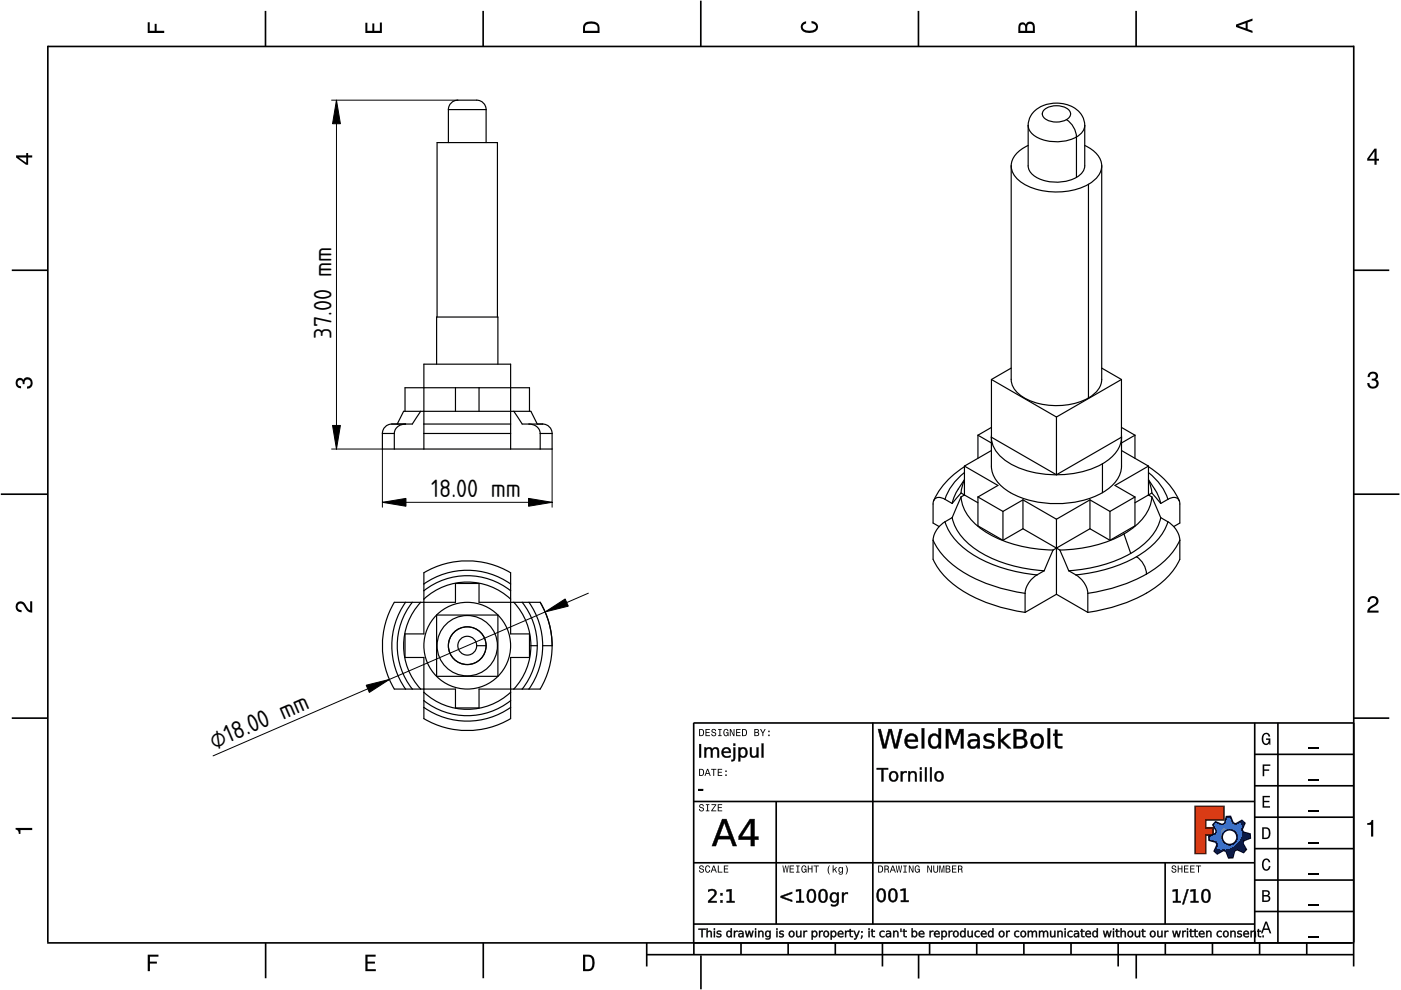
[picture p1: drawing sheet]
<svg xmlns="http://www.w3.org/2000/svg" width="297mm" height="210mm" viewBox="0 0 297 210" stroke-linecap="round" stroke-linejoin="round" font-family="sans-serif">
<defs><g id="words">
<g font-size="5">
<text x="70.3" y="71.8" transform="rotate(-90 70.3 71.8)">37.00 mm</text>
<text x="91.4" y="105.4">18.00 mm</text>
<text x="45.4" y="158.9" transform="rotate(-23 45.4 158.9)">⌀18.00 mm</text>
</g>
</g></defs>
<g fill="none" stroke="#000" stroke-width=".35">
<path d="M10.1 9.7v190.1M10.1 9.9h277M56.3 2.3v7.5M102.4 2.3v7.5M148.6 .1v9.8M194.7 2.3v7.5M240.9 2.3v7.5M287 9.7v195.2M2.5 57.3h7.5M287.1 57.3h7.4M.2 104.8h10M287 104.8h9.7"/>
<path d="M2.5 152.3h7.5M147 153.3h140.1M147.1 153.3v49.1M185.1 153.2v42.8M266 159.9h21M266 153.3v46.7M270.9 153.3v46.7M287.1 152.3h7.4M147 169.9h119M164.6 169.9v26M266 179.9h21M266 173.3h21"/>
<path d="M266 166.6h21M10 199.9h277.1M56.3 199.9v7.5M102.5 199.9v7.5M137.1 199.9v5M147 195.9h119M147 182.9h119M157.1 199.9v2.5M167.1 199.9v2.5M177.1 199.9v2.5M187.1 199.9v5M197.1 199.9v2.5"/>
<path d="M207.1 199.9v2.5M217.1 199.9v2.5M227.1 199.9v2.5M237.1 199.9v5M247 182.9v13M247.1 199.9v2.5M257.1 199.9v2.5M266 193.3h21M266 186.6h21M267.1 199.9v2.5M277.1 199.9v2.5M137.1 202.4h150"/>
<path d="M148.6 202.6v7.2M194.8 202.4v5.1M240.9 202.4v5.1"/>
</g>
<g fill="#000">
<path d="M31.3 4.7h.4v1.8h1.1v-1.4h.4v1.4h1.6v.5h-3.5z" fill-rule="evenodd"/>
<path d="M77.5 4.8h.4v1.7h1v-1.5h.5v1.5h1.1v-1.7h.5v2.2h-3.5z" fill-rule="evenodd"/>
<path d="M124.1 4.9a2.19 2.19 0 0 0-.5 2.1h3.5v-1.2a1.42 1.42 0 0 0-1.7-1.3zM124.3 5.2a2.14 2.14 0 0 1 2.3 .3l.1 1h-2.7l.1-1z" fill-rule="evenodd"/>
<path d="M170.1 4.9l.8-.4v.5a.7 .7 0 0 0-.7 .5 .7 .7 0 0 0 .3 .8 1.69 1.69 0 0 0 2.5-.6 .9 .9 0 0 0-.9-.8v-.5a1.24 1.24 0 0 1 1.3 1.1 1.24 1.24 0 0 1-1 1.4 2.22 2.22 0 0 1-2.5-.7l-.1-.5z" fill-rule="evenodd"/>
<path d="M216.1 5l-.2 .8v1.2h3.5v-1.3a.98 .98 0 0 0-.7-1.1 .98 .98 0 0 0-1.2 .6 .84 .84 0 0 0-1.4-.2zM216.4 5.3a.54 .54 0 0 1 .7-.1 .54 .54 0 0 1 .3 .6v.7h-1.1zM217.9 5.2a.62 .62 0 0 1 .7-.1 .62 .62 0 0 1 .4 .6v.8h-1.2z" fill-rule="evenodd"/>
<path d="M262.1 5.2v.5l3.5 1.3v-.5l-1.1-.3v-1.4l1.1-.4v-.5zM262.6 5.5l1.5-.6v1.1z" fill-rule="evenodd"/>
<path d="M3.4 32.9v.5l2.1 1.5h.5v-1.5h.8v-.5h-.8v-.5h-.4v.5zM4 33.4h1.6v1.1z" fill-rule="evenodd"/>
<path d="M291.4 31.5l-1.5 2.1v.5h1.5v.8h.5v-.8h.5v-.4h-.5v-2.2zM291.4 32.1v1.6h-1.1z" fill-rule="evenodd"/>
<path d="M3.6 80.4a.86 .86 0 0 1 1.4 .1 1.06 1.06 0 0 1 1.2-.5 1.06 1.06 0 0 1 .7 1.2 1.1 1.1 0 0 1-1.2 1.2v-.4a.71 .71 0 0 0 .8-1 .71 .71 0 0 0-1.3-.1v.6h-.4a.61 .61 0 0 0-.3-.8 .61 .61 0 0 0-.8 .2 .61 .61 0 0 0 .2 .8l.6 .2v.4a1.15 1.15 0 0 1-1.2-.6 1.15 1.15 0 0 1 .3-1.3z" fill-rule="evenodd"/>
<path d="M290.3 79.1a1.08 1.08 0 0 1 1.3-.2 1.08 1.08 0 0 1 .5 1.3l-.4 .2a1.06 1.06 0 0 1 .6 1.3 1.06 1.06 0 0 1-1.2 .7 1.1 1.1 0 0 1-1.2-1.2h.4a.71 .71 0 0 0 1 .8 .71 .71 0 0 0 .1-1.3h-.6v-.4a.61 .61 0 0 0 .8-.3 .61 .61 0 0 0-.2-.8 .61 .61 0 0 0-.8 .2l-.2 .5h-.4z" fill-rule="evenodd"/>
<path d="M3.6 127.8a1.22 1.22 0 0 1 2 .7l.4 .6 .4 .3v-1.9h.4v2.4a1.8 1.8 0 0 1-1.7-1.4 .71 .71 0 0 0-.9-.5 .71 .71 0 0 0-.5 .8 .71 .71 0 0 0 .9 .6v.4a1.18 1.18 0 0 1-1.2-.6 1.18 1.18 0 0 1 .2-1.4z" fill-rule="evenodd"/>
<path d="M290.3 126.7a1.18 1.18 0 0 1 1.9 .3 1.18 1.18 0 0 1-1 1.7l-.5 .3-.3 .5h1.9v.4h-2.4a1.8 1.8 0 0 1 1.4-1.7 .71 .71 0 0 0 .5-.9 .71 .71 0 0 0-.9-.5 .71 .71 0 0 0-.5 .8h-.4z" fill-rule="evenodd"/>
<path d="M148.2 154.6v1.5h.5a.77 .77 0 0 0 .6-.8 .77 .77 0 0 0-.6-.7zM148.4 154.8a.58 .58 0 0 1 .7 .5 .58 .58 0 0 1-.7 .6zM149.6 154.6v1.5h.9v-.2h-.7v-.5h.6v-.2h-.6v-.4h.7v-.2zM151 154.7a.53 .53 0 0 0 0 .6 .53 .53 0 0 0 .6 .2 .32 .32 0 0 1-.3 .5 .32 .32 0 0 1-.3-.4h-.2a.5 .5 0 0 0 .7 .5 .5 .5 0 0 0 .1-.8l-.4-.1a.28 .28 0 0 1-.1-.4 .28 .28 0 0 1 .4-.1 .28 .28 0 0 1 .1 .3h.2a.51 .51 0 0 0-.3-.4 .51 .51 0 0 0-.5 .1zM152.3 154.6v.2h.2v1.1h-.2v.2h.7v-.2h-.3v-1.1h.3v-.2zM153.5 154.7a.81 .81 0 0 0 .5 1.4l.3-.2 .2 .2v-.8h-.6v.1h.4l-.2 .5a.6 .6 0 0 1-.5-.6 .6 .6 0 0 1 .4-.6l.2 .3h.2l-.1-.3a.53 .53 0 0 0-.8 0zM154.7 154.6v1.5h.2v-1.3l.6 1.3h.2v-1.5h-.2v1.2l-.5-1.2zM156.1 154.6v1.5h.9v-.2h-.7v-.5h.6v-.2h-.6v-.4h.7v-.2zM157.3 154.6v1.5h.5a.77 .77 0 0 0 .6-.8 .77 .77 0 0 0-.6-.7zM157.5 154.8a.58 .58 0 0 1 .7 .5 .58 .58 0 0 1-.7 .6zM159.9 154.6v1.5h.6a.42 .42 0 0 0 .5-.3 .42 .42 0 0 0-.3-.5l.2-.2-.1-.4zM160.1 154.8h.3a.23 .23 0 0 1 .3 .2 .23 .23 0 0 1-.3 .2h-.3zM160.1 155.4h.4a.26 .26 0 0 1 .3 .2 .26 .26 0 0 1-.3 .3h-.4zM161.1 154.6l.5 .9v.6h.2v-.6l.5-.9h-.2l-.4 .7-.3-.7zM162.9 155.8v.3h.3v-.3zM162.9 154.9v.3h.3v-.3z" fill-rule="evenodd"/>
<path d="M267.8 155.7a.85 .85 0 0 1 .9-.3 .85 .85 0 0 1 .6 .8h-.3l-.1-.3a.49 .49 0 0 0-.4-.3 .49 .49 0 0 0-.5 .3 1.2 1.2 0 0 0 .4 1.8 .66 .66 0 0 0 .6-.8h-.6v-.3h.9v1.3h-.1l-.1-.3-.3 .3a.85 .85 0 0 1-1.2-.7v-1.1z" fill-rule="evenodd"/>
<path d="M3.3 175.5h3.5v.5h-2.5v.8h-.3a.77 .77 0 0 0-.7-.9z" fill-rule="evenodd"/>
<path d="M148.4 170.6a.53 .53 0 0 0 0 .6 .53 .53 0 0 0 .6 .2 .32 .32 0 0 1-.3 .5 .32 .32 0 0 1-.3-.4h-.2a.5 .5 0 0 0 .7 .6 .5 .5 0 0 0 .1-.9l-.4-.1a.28 .28 0 0 1-.1-.4 .28 .28 0 0 1 .4-.1 .28 .28 0 0 1 .1 .4h.2a.51 .51 0 0 0-.3-.5 .51 .51 0 0 0-.5 .1zM149.7 170.5v.2h.2v1.1h-.2v.2h.7v-.2h-.3v-1.1h.3v-.2zM150.8 170.5v.2h.8l-.8 1.3h1.1v-.2h-.9l.9-1.3zM152.2 170.5v1.5h.9v-.2h-.7v-.5h.6v-.2h-.6v-.4h.7v-.2z" fill-rule="evenodd"/>
<path d="M148.2 163v1.5h.5a.77 .77 0 0 0 .6-.7 .77 .77 0 0 0-.6-.8zM148.4 163.2a.57 .57 0 0 1 .7 .6 .57 .57 0 0 1-.7 .5zM149.9 163l-.5 1.5h.2l.1-.4h.6l.2 .4h.2l-.6-1.5zM150 163.2l.3 .7h-.5zM150.8 163v.2h.4v1.3h.2v-1.3h.5v-.2zM152.2 163v1.5h.9v-.2h-.7v-.5h.6v-.2h-.6v-.4h.7v-.2zM153.8 164.2v.3h.3v-.3zM153.8 163.4v.3h.3v-.3z" fill-rule="evenodd"/>
<path d="M253.4 171h6.1v2.8h-3.9v1.7h1.6v1.5h-1.6v4h-2.2z" fill-rule="evenodd"/>
<path d="M257.7 174.3l-.5 .6 .7 1.3-.2 .6-1.4 .5v.9l1.5 .4 .3 .5-.7 1.4 .7 .5 1.3-.7 .6 .2 .5 1.4 .9-.1 .3-1.4 .6-.3 1.4 .6 .5-.6-.7-1.3 .2-.6 1.4-.5-.1-.9-1.4-.4-.3-.5 .6-1.4-.6-.6-1.3 .8-.6-.2-.5-1.4h-.9l-.4 1.5-.5 .2zM259.1 177.5a1.6 1.6 0 0 1 3.2 0 1.6 1.6 0 0 1-3.2 0z" fill-rule="evenodd"/>
<path d="M267.7 168.7h1.5v.3h-1.2v.8h1.1v.3h-1.1v.8h1.3v.3h-1.6z" fill-rule="evenodd"/>
<path d="M267.7 162.1h1.6v.3h-1.3v.7h1.1v.3h-1.1v1.2h-.3z" fill-rule="evenodd"/>
<path d="M267.6 175.4v2.5h.8a1.37 1.37 0 0 0 .7-2.2 1.56 1.56 0 0 0-1.5-.3zM267.9 175.7a.98 .98 0 0 1 1.2 .7 .98 .98 0 0 1-.7 1.2h-.5z" fill-rule="evenodd"/>
<path d="M289.9 174.5a.77 .77 0 0 0 .9-.6h.4v3.5h-.5v-2.5h-.8z" fill-rule="evenodd"/>
<path d="M148.4 183.6a.53 .53 0 0 0 0 .6 .53 .53 0 0 0 .6 .2 .32 .32 0 0 1-.3 .5 .32 .32 0 0 1-.3-.4h-.2a.5 .5 0 0 0 .7 .6 .5 .5 0 0 0 .1-.9l-.4-.1a.28 .28 0 0 1-.1-.4 .28 .28 0 0 1 .4-.1 .28 .28 0 0 1 .1 .4h.2a.51 .51 0 0 0-.3-.5 .51 .51 0 0 0-.5 .1zM149.6 183.7l-.1 .2a.67 .67 0 0 0 .1 .9 .67 .67 0 0 0 .8 .1l.2-.4h-.2l-.2 .3a.6 .6 0 0 1-.5-.5 .6 .6 0 0 1 .4-.6l.3 .3h.2l-.2-.4a.5 .5 0 0 0-.8 .1zM151.2 183.5l-.5 1.5h.2l.1-.4h.6l.2 .4h.2l-.6-1.5zM151.3 183.7l.3 .7h-.5zM152.2 183.5v1.5h1v-.2h-.8v-1.3zM153.5 183.5v1.5h.9v-.2h-.7v-.5h.6v-.2h-.6v-.4h.7v-.2z" fill-rule="evenodd"/>
<path d="M165.9 183.5l.3 1.5h.1l.3-1.3 .2 1.3h.2l.2-1.5h-.1l-.2 1.3-.2-1.3h-.2l-.2 1.3-.2-1.3zM167.4 183.5v1.5h1v-.2h-.8v-.5h.7v-.2h-.7v-.4h.7v-.2zM168.8 183.5v.2h.3v1.1h-.3v.2h.7v-.2h-.2v-1.1h.2v-.2zM170.1 183.7a.82 .82 0 0 0 .5 1.3l.3-.2 .1 .2v-.8h-.5v.2h.3l-.2 .4a.6 .6 0 0 1-.5-.5 .6 .6 0 0 1 .5-.6l.2 .3h.2l-.2-.4a.53 .53 0 0 0-.7 .1zM171.3 183.5v1.5h.2v-.7h.6v.7h.2v-1.5h-.2v.6h-.6v-.6zM172.5 183.5v.2h.5v1.3h.2v-1.3h.4v-.2zM175.8 183.5a1.35 1.35 0 0 0 .2 1.9 1.84 1.84 0 0 1 0-1.9zM176.5 183.5v1.5h.2v-.4l.2-.2 .4 .6h.2l-.4-.7 .4-.5h-.2l-.6 .6v-.9zM177.9 184a.59 .59 0 0 0-.2 .7 .59 .59 0 0 0 .7 .3l.1-.2a.31 .31 0 0 1-.1 .5 .31 .31 0 0 1-.4-.2h-.2a.47 .47 0 0 0 .5 .4 .47 .47 0 0 0 .4-.5v-1.2h-.2v.2l-.3-.2zM178 184.1l.1-.1a.42 .42 0 0 1 .4 .4 .42 .42 0 0 1-.4 .5l-.1-.3zM179.3 183.5a1.85 1.85 0 0 1 0 1.9 1.22 1.22 0 0 0 0-1.9z" fill-rule="evenodd"/>
<path d="M186.2 183.5v1.5h.5a.77 .77 0 0 0 .6-.7 .77 .77 0 0 0-.6-.8zM186.4 183.7a.58 .58 0 0 1 .6 .6 .58 .58 0 0 1-.6 .5zM187.5 183.5v1.5h.2v-.6a.45 .45 0 0 1 .5 .1 .45 .45 0 0 1 .1 .5h.2l-.2-.7a.42 .42 0 0 0 .1-.5 .42 .42 0 0 0-.4-.3zM187.7 183.7h.2a.26 .26 0 0 1 .4 .3 .26 .26 0 0 1-.4 .2h-.2zM189.2 183.5l-.6 1.5h.2l.2-.4h.6l.1 .4h.2l-.5-1.5zM189.3 183.7l.2 .7h-.4zM189.9 183.5l.3 1.5h.2l.2-1.3 .2 1.3h.2l.3-1.5h-.2l-.2 1.3-.2-1.3h-.2l-.2 1.3-.2-1.3zM191.5 183.5v.2h.3v1.1h-.3v.2h.8v-.2h-.3v-1.1h.3v-.2zM192.7 183.5v1.5h.2v-1.2l.5 1.2h.3v-1.5h-.2v1.2l-.6-1.2zM194.1 183.7a.81 .81 0 0 0 .5 1.3l.3-.2 .1 .2v-.8h-.5v.2h.3l-.2 .4a.6 .6 0 0 1-.5-.5 .6 .6 0 0 1 .5-.6l.2 .3h.2l-.2-.4a.53 .53 0 0 0-.7 .1zM196.6 183.5v1.5h.2v-1.2l.6 1.2h.2v-1.5h-.2v1.2l-.6-1.2zM197.9 183.5v.9a.52 .52 0 0 0 .5 .6 .52 .52 0 0 0 .5-.6v-.9h-.2v.9a.33 .33 0 0 1-.3 .5 .33 .33 0 0 1-.3-.5v-.9zM199.2 183.5v1.5h.1v-1.4l.3 1.4h.2l.3-1.4v1.4h.1v-1.5h-.2l-.3 1.3-.3-1.3zM200.5 183.5v1.5h.6a.42 .42 0 0 0 .4-.3 .42 .42 0 0 0-.2-.5l.2-.2-.1-.4zM200.7 183.7h.3a.23 .23 0 0 1 .3 .2 .23 .23 0 0 1-.3 .2h-.3zM200.7 184.3h.3a.26 .26 0 0 1 .3 .3 .26 .26 0 0 1-.3 .2h-.3zM201.8 183.5v1.5h1v-.2h-.8v-.5h.7v-.2h-.7v-.4h.8v-.2zM203.1 183.5v1.5h.2v-.6a.45 .45 0 0 1 .5 .1 .45 .45 0 0 1 .1 .5h.2l-.2-.7a.42 .42 0 0 0 .1-.5 .42 .42 0 0 0-.4-.3zM203.3 183.7h.3a.26 .26 0 0 1 .3 .3 .26 .26 0 0 1-.4 .2h-.2z" fill-rule="evenodd"/>
<path d="M248.5 183.6a.53 .53 0 0 0 0 .6 .53 .53 0 0 0 .6 .2 .32 .32 0 0 1-.2 .5 .32 .32 0 0 1-.3-.4h-.2a.5 .5 0 0 0 .6 .6 .5 .5 0 0 0 .2-.9l-.4-.1a.28 .28 0 0 1-.1-.4 .28 .28 0 0 1 .3-.1 .28 .28 0 0 1 .2 .4h.2a.51 .51 0 0 0-.3-.5 .51 .51 0 0 0-.6 .1zM249.7 183.5v1.5h.2v-.7h.6v.7h.2v-1.5h-.2v.6h-.6v-.6zM251 183.5v1.5h1v-.2h-.8v-.5h.7v-.2h-.7v-.4h.8v-.2zM252.3 183.5v1.5h1v-.2h-.8v-.5h.7v-.2h-.7v-.4h.8v-.2zM253.5 183.5v.2h.5v1.3h.2v-1.3h.5v-.2z" fill-rule="evenodd"/>
<path d="M268.3 195.4l-1 2.5h.4l.2-.7h1l.3 .7h.3l-.9-2.5zM268.4 195.8l.4 1.1h-.7z" fill-rule="evenodd"/>
<path d="M267.6 188.7v2.5h1a.7 .7 0 0 0 .7-.5 .7 .7 0 0 0-.4-.8 .61 .61 0 0 0 .3-.8 .61 .61 0 0 0-.7-.4zM267.9 189h.6a.38 .38 0 0 1 .4 .4 .38 .38 0 0 1-.5 .4h-.5zM267.9 190.1h.6a.44 .44 0 0 1 .5 .4 .44 .44 0 0 1-.5 .4h-.6z" fill-rule="evenodd"/>
<path d="M267.8 182.3a.85 .85 0 0 1 .9-.3 .85 .85 0 0 1 .6 .8h-.3l-.1-.2a.47 .47 0 0 0-.4-.3 .47 .47 0 0 0-.4 .3 1.21 1.21 0 0 0 .4 1.7 .64 .64 0 0 0 .5-.7h.4a.89 .89 0 0 1-.8 1 .89 .89 0 0 1-1-.7v-1.1z" fill-rule="evenodd"/>
<path d="M31.3 202.4h2.3v.4h-1.8v1.1h1.5v.4h-1.5v1.6h-.5z" fill-rule="evenodd"/>
<path d="M77.5 202.4h2.1v.4h-1.7v1.1h1.6v.4h-1.6v1.2h1.8v.4h-2.2z" fill-rule="evenodd"/>
<path d="M123.6 202.4v3.5h1.2a1.42 1.42 0 0 0 1.3-1.7 1.38 1.38 0 0 0-1.3-1.8zM124.1 202.8l1 .1a1.89 1.89 0 0 1 0 2.5l-1 .1z" fill-rule="evenodd"/>
</g>
<path d="M277.3 158.6h2.2M277.3 178.6h2.2M277.3 172h2.2M277.3 165.3h2.2M277.3 198.6h2.2M277.3 192h2.2M277.3 185.3h2.2" fill="none" stroke="#000" stroke-width=".25"/>
<g fill="#000">
<path d="M148.1 167.3h1v.3h-1z"/>
<path d="M148.2 157.8h.4v2.8h-.4zM149.4 158.5h.3v.3a.72 .72 0 0 1 .7-.4 .72 .72 0 0 1 .6 .5 .75 .75 0 0 1 .9-.4 .75 .75 0 0 1 .5 .8v1.3h-.3v-1.3a.52 .52 0 0 0-.6-.6 .52 .52 0 0 0-.4 .7v1.2h-.4v-1.3a.52 .52 0 0 0-.5-.6 .52 .52 0 0 0-.5 .7v1.2h-.3zM153.3 158.7a.98 .98 0 0 1 1.2-.2 .98 .98 0 0 1 .4 1.1h-1.5a.9 .9 0 0 0 1.5 .6v.3a1.19 1.19 0 0 1-1.6-.2 1.19 1.19 0 0 1 0-1.6zM153.6 158.9l-.2 .5h1.2a.6 .6 0 0 0-.4-.6 .6 .6 0 0 0-.6 .1zM155.5 158.5h.4l-.1 2.4-.2 .4-.5 .1v-.3h.2l.2-.2zM155.5 157.7h.4v.4h-.4zM156.6 158.5h.3v.3a.87 .87 0 0 1 1.1-.3 .87 .87 0 0 1 .5 1 .87 .87 0 0 1-.5 1.1 .87 .87 0 0 1-1.1-.3v1.1h-.3zM157.2 158.8a.8 .8 0 0 0-.3 1 .8 .8 0 0 0 .9 .5 .8 .8 0 0 0 .3-1 .8 .8 0 0 0-.9-.5zM159 158.5h.4v1.3a.55 .55 0 0 0 .5 .6 .55 .55 0 0 0 .5-.7v-1.2h.4v2.1h-.4v-.3a.77 .77 0 0 1-.9 .3 .77 .77 0 0 1-.5-.8zM161.5 157.7h.3v2.9h-.3z"/>
<path d="M148.2 157.7h.5v2.9h-.5zM148.2 157.8v2.8h.4v-2.8zM149.3 158.4h.5l-.1 .4a.69 .69 0 0 1 .7-.4 .69 .69 0 0 1 .6 .5 .77 .77 0 0 1 1-.5 .77 .77 0 0 1 .5 .9v1.3h-.4v-1.3a.48 .48 0 0 0-.6-.5 .48 .48 0 0 0-.4 .6v1.2h-.4v-1.3a.48 .48 0 0 0-.5-.5 .48 .48 0 0 0-.4 .6v1.2h-.5zM149.4 158.5v2.1h.3v-1.2a.57 .57 0 0 1 .5-.7 .57 .57 0 0 1 .6 .6l-.1 1.3h.4l-.1-1.2a.57 .57 0 0 1 .5-.7 .57 .57 0 0 1 .6 .6v1.3h.3v-1.3a.72 .72 0 0 0-.5-.8 .72 .72 0 0 0-.9 .5 .7 .7 0 0 0-.7-.5 .7 .7 0 0 0-.6 .5v-.5zM153.2 158.7a1 1 0 0 1 1.3-.2 1 1 0 0 1 .4 1.2l-1.5-.1a.88 .88 0 0 0 .6 .7 .88 .88 0 0 0 .9-.2v.4a1.23 1.23 0 0 1-1.6-.1 1.23 1.23 0 0 1-.1-1.7zM153.3 158.8a1.15 1.15 0 0 0 0 1.5 1.15 1.15 0 0 0 1.5 .2l.1-.3a.91 .91 0 0 1-1 .2 .91 .91 0 0 1-.6-.8h1.6a.93 .93 0 0 0-.5-1 .93 .93 0 0 0-1.1 .2zM153.6 158.9l-.2 .5h1.2a.6 .6 0 0 0-.4-.6 .6 .6 0 0 0-.6 .1zM153.5 158.9a.62 .62 0 0 1 .8-.2 .62 .62 0 0 1 .3 .7h-1.3zM155.5 158.4h.4v2.2a.65 .65 0 0 1-.2 .7 .65 .65 0 0 1-.7 .1v-.3l.3-.1 .2-.1zM155.5 158.5v2.4l-.1 .2h-.3v.3l.5-.1 .2-.4 .1-2.4zM155.5 157.6h.4v.5h-.4zM155.5 157.7v.4h.4v-.4zM156.5 158.4h.5l-.1 .4a.84 .84 0 0 1 1-.4 .84 .84 0 0 1 .6 .8 .97 .97 0 0 1-.3 1.3 .97 .97 0 0 1-1.3-.2l.1 1.2h-.5zM156.6 158.5v2.9h.3v-1.3a.82 .82 0 0 0 1 .5 .82 .82 0 0 0 .5-1.1 .83 .83 0 0 0-.5-1 .83 .83 0 0 0-1 .5v-.5zM157.2 158.9a.76 .76 0 0 0-.3 .9 .76 .76 0 0 0 .9 .4 .76 .76 0 0 0 .3-.9 .76 .76 0 0 0-.9-.4zM157.2 158.8a.84 .84 0 0 1 1 .5 .84 .84 0 0 1-.5 1.1 .88 .88 0 0 1-.9-.6 .88 .88 0 0 1 .4-1zM159 158.4h.4v1.4a.5 .5 0 0 0 .5 .5 .5 .5 0 0 0 .5-.6v-1.3h.4v2.2h-.4v-.3a.79 .79 0 0 1-.9 .4 .79 .79 0 0 1-.5-.9zM159 158.5l.1 1.3a.74 .74 0 0 0 .5 .8 .74 .74 0 0 0 .9-.5l-.1 .5h.4v-2.1h-.4l.1 1.2a.59 .59 0 0 1-.6 .7 .59 .59 0 0 1-.6-.6l.1-1.3zM161.5 157.6h.4v3h-.4zM161.5 157.7v2.9h.3v-2.9z"/>
<path d="M186.2 154.6h.5l.9 3.4 .8-3.4h.6l.9 3.4 .8-3.4h.6l-1 4.1h-.7l-.9-3.6-.8 3.6h-.7zM192.2 156a1.41 1.41 0 0 1 1.7-.3 1.41 1.41 0 0 1 .7 1.6h-2.3a1.26 1.26 0 0 0 2 .8l.2-.1v.5a1.73 1.73 0 0 1-2.2-.1 1.73 1.73 0 0 1-.3-2.2zM192.6 156.2l-.3 .7h1.8a.87 .87 0 0 0-.5-.9 .87 .87 0 0 0-1 .2zM195.4 154.4h.5v4.3h-.5zM197.3 155.8a1.15 1.15 0 0 1 1.7 .3v-1.7h.5v4.3h-.5v-.5a1.25 1.25 0 0 1-1.6 .4 1.25 1.25 0 0 1-.6-1.5l.1-.6zM197.7 156.1a1.32 1.32 0 0 0 .4 2.2 1.24 1.24 0 0 0 .9-1.2 1.24 1.24 0 0 0-.9-1.1zM200.6 154.6h.8l1 2.8 1.1-2.8h.8v4.1h-.6v-3.6l-1 2.8h-.6l-1-2.8v3.6h-.5zM205.8 157.4a.72 .72 0 0 0 .4 1 .72 .72 0 0 0 .9-.6l.1-.7-1.1 .1zM205.4 155.7h.2a1.45 1.45 0 0 1 2.1 1.2v1.8h-.5v-.5a1.05 1.05 0 0 1-1.7 .3 1.05 1.05 0 0 1 .4-1.7l1.3-.1a1.1 1.1 0 0 0-1.8-.5zM208.9 155.8a2.3 2.3 0 0 1 1.8-.1v.5l-.3-.2a1.37 1.37 0 0 0-1.3 .2l-.1 .2a1.78 1.78 0 0 0 1.5 .7 .93 .93 0 0 1 .3 1.2 .93 .93 0 0 1-1.2 .4l-1.1-.2v-.5l.4 .2a1.1 1.1 0 0 0 1.5-.3 1.73 1.73 0 0 0-1.5-.8l-.2-.3-.1-.4zM211.6 154.4h.5v2.5l1.5-1.3h.7l-1.6 1.4 1.7 1.7h-.7l-1.6-1.5v1.5h-.5zM215.5 156.7v1.5h.8a.75 .75 0 0 0 .9-.7 .75 .75 0 0 0-.9-.8zM215.5 155v1.3h.8a.63 .63 0 0 0 .8-.6 .63 .63 0 0 0-.8-.7zM214.9 154.6h1.4a.99 .99 0 0 1 1.3 .6 .99 .99 0 0 1-.7 1.3 1.13 1.13 0 0 1 .9 1.3 1.13 1.13 0 0 1-1.4 .9h-1.5zM219.3 156.3a1.18 1.18 0 0 0-.3 1.3 1.18 1.18 0 0 0 1.2 .7 1.29 1.29 0 0 0 .6-1.3 1.29 1.29 0 0 0-.9-1zM218.9 156a1.46 1.46 0 0 1 1.8-.2 1.46 1.46 0 0 1 .6 1.7 1.43 1.43 0 0 1-1.8 1.2 1.43 1.43 0 0 1-1-1.9zM222.1 154.4h.5v4.3h-.5zM223.7 154.7h.5v.9h1v.4h-1v2l.3 .2h.7v.5h-.5a.83 .83 0 0 1-1-1v-1.7h-.4v-.4h.4z"/>
<path d="M186.1 154.5h.6l.9 3.5 .8-3.5h.7l.8 3.5 .8-3.5h.7l-1.1 4.2h-.7l-.9-3.6-.8 3.6h-.8zM186.2 154.6l1 4.1h.7l.8-3.6 .9 3.6h.7l1-4.1h-.6l-.8 3.4-.9-3.4h-.6l-.9 3.4-.8-3.4zM192.2 155.9a1.43 1.43 0 0 1 1.7-.3 1.43 1.43 0 0 1 .7 1.7l-2.2-.1a1.21 1.21 0 0 0 1.9 .9l.2-.1v.5a1.77 1.77 0 0 1-2.3-.2 1.77 1.77 0 0 1 0-2.4zM192.2 156a1.65 1.65 0 0 0 0 2.2 1.65 1.65 0 0 0 2.1 .3h.2v-.4a1.64 1.64 0 0 1-2.1-.2l-.1-.7 2.3 .1a1.37 1.37 0 0 0-.7-1.6 1.37 1.37 0 0 0-1.7 .3zM192.7 156.2l-.4 .7h1.8a.83 .83 0 0 0-.5-.9 .83 .83 0 0 0-.9 .2zM192.6 156.2a.89 .89 0 0 1 1-.2 .89 .89 0 0 1 .5 .9h-1.8zM195.4 154.4h.6v4.3h-.6zM195.4 154.4v4.3h.5v-4.3zM197.3 155.7a1.1 1.1 0 0 1 1.7 .4v-1.7h.5v4.3h-.5v-.5a1.17 1.17 0 0 1-1.2 .6 1.17 1.17 0 0 1-1-1v-1.3zM197.3 155.8a1.77 1.77 0 0 0 .5 2.9 1.07 1.07 0 0 0 1.2-.7v.7h.5v-4.3h-.5v1.8a1.1 1.1 0 0 0-1.7-.4zM197.7 156.1a1.27 1.27 0 0 0 .4 2.2 1.2 1.2 0 0 0 .9-1.2 1.2 1.2 0 0 0-.9-1.1zM197.7 156.1a.94 .94 0 0 1 1 0 .94 .94 0 0 1 .3 1 .94 .94 0 0 1-.9 1.3 .94 .94 0 0 1-.9-1.3l.2-.6zM200.5 154.5h.9l1 2.9 1-2.9h.9v4.2h-.6v-3.6l-1 2.8h-.6l-1.1-2.8 .1 3.6h-.6zM200.6 154.6v4.1h.5v-3.6l1 2.8h.6l1.1-2.8-.1 3.6h.6v-4.1h-.8l-1.1 2.9-1-2.9zM205.8 157.4a.68 .68 0 0 0 .4 .9 .68 .68 0 0 0 .9-.5l.1-.7-1.1 .1zM205.7 157.3l.4-.2h1.1a.91 .91 0 0 1-.4 1.1 .91 .91 0 0 1-1.2-.3zM205.3 155.7l.2-.1a1.49 1.49 0 0 1 2.3 1.3v1.8h-.6v-.5a1.11 1.11 0 0 1-1.4 .6 1.11 1.11 0 0 1-.6-1.4 1.11 1.11 0 0 1 1.3-.7h.7a1.12 1.12 0 0 0-1.9-.4zM205.4 155.7v.5l.1-.1a1.09 1.09 0 0 1 1.8 .7h-.8a1.03 1.03 0 0 0-1.2 .6 1.03 1.03 0 0 0 .4 1.3 1.03 1.03 0 0 0 1.4-.4l.2-.3-.1 .7h.5v-1.8a1.45 1.45 0 0 0-2.3-1.1zM208.8 155.7a2.17 2.17 0 0 1 1.9 0v.5l-.3-.1a1.06 1.06 0 0 0-1.3 .3l.1 .2 .7 .3a.97 .97 0 0 1 1 1.1 .97 .97 0 0 1-1.3 .8l-1.1-.2v-.6l.4 .1a1.07 1.07 0 0 0 1.4-.2l-.1-.3-.8-.3a.87 .87 0 0 1-.8-.6 .87 .87 0 0 1 .2-1zM208.9 155.8a.87 .87 0 0 0-.2 1 .87 .87 0 0 0 .9 .5 .56 .56 0 0 1 .8 .5 .56 .56 0 0 1-.8 .6l-1.1-.4v.5l.2 .1a1.77 1.77 0 0 0 2.1-.5 1.13 1.13 0 0 0-1.3-1.2 .51 .51 0 0 1-.5-.7 .51 .51 0 0 1 .8-.3l.9 .3v-.5h-.2a2.25 2.25 0 0 0-1.6 .1zM211.6 154.4h.6l-.1 2.5 1.5-1.3h.8l-1.7 1.4 1.8 1.7h-.8l-1.6-1.5 .1 1.5h-.6zM211.6 154.4v4.3h.5v-1.6l1.6 1.6h.6l-1.7-1.7 1.7-1.4h-.7l-1.5 1.4v-2.6zM215.5 156.7v1.5h.8a.71 .71 0 0 0 .9-.7 .71 .71 0 0 0-.9-.7zM215.4 156.7h.9a.8 .8 0 0 1 1 .8 .8 .8 0 0 1-1 .7h-.9zM215.5 155v1.3l.8-.1a.59 .59 0 0 0 .7-.5 .59 .59 0 0 0-.7-.6zM215.4 155h.9a.68 .68 0 0 1 .8 .7 .68 .68 0 0 1-.8 .6h-.9zM214.9 154.5h1.4a1.03 1.03 0 0 1 1.3 .7 1.03 1.03 0 0 1-.6 1.3h-.1a1.12 1.12 0 0 1 .9 1.2 1.12 1.12 0 0 1-1.1 1h-1.8zM214.9 154.6v4.1l1.5-.1a1.13 1.13 0 0 0 1.3-.8 1.13 1.13 0 0 0-.8-1.4 .94 .94 0 0 0 .6-1.2 .94 .94 0 0 0-1.2-.6zM219.5 156.1a1.25 1.25 0 0 0 .4 2.2 1.19 1.19 0 0 0 .8-1.2 1.19 1.19 0 0 0-.8-1.1zM219.2 156.2a.93 .93 0 0 1 1.2-.2 .93 .93 0 0 1 .4 1.1 .95 .95 0 0 1-.9 1.3 .95 .95 0 0 1-.9-1.3zM218.8 155.9a1.5 1.5 0 0 1 1.9-.2 1.5 1.5 0 0 1 .6 1.8 1.48 1.48 0 0 1-1.8 1.2 1.48 1.48 0 0 1-1-1.9zM218.9 156a1.59 1.59 0 0 0-.3 1.8 1.59 1.59 0 0 0 1.6 .9 1.64 1.64 0 0 0 1.1-1.6 1.64 1.64 0 0 0-1.1-1.5l-.9 .1zM222.1 154.4h.6v4.3h-.6zM222.1 154.4v4.3h.5v-4.3zM223.6 154.7h.6v.9h1.1v.4h-1.1l.1 2 .1 .2h.9v.5a1.15 1.15 0 0 1-1.7-1l.1-1.7h-.4v-.4h.4zM223.7 154.7v1l-.4-.1v.4h.4v2a.73 .73 0 0 0 1 .6l.5 .1v-.5l-.7 .1-.3-.2-.1-2.1h1.1v-.4l-1.1 .1 .1-1z"/>
<path d="M148 167.3h1.1v.4h-1.1zM148.1 167.3v.3h1v-.3z"/>
<path d="M153.6 174.4l-1.1 2.9h2.1zM153.1 173.7h.9l2.2 5.7h-.8l-.5-1.5h-2.6l-.5 1.5h-.9zM159.2 174.3l-2 3.1h2zM159 173.7h1v3.7h.8v.6h-.8v1.4h-.8v-1.4h-2.6v-.7z"/>
<path d="M153.5 174.4l-1 2.9h2.1zM153.6 174.3l1.1 3h-2.2zM153.1 173.6h.9l2.2 5.8h-.9l-.4-1.5h-2.6l-.5 1.5h-.9zM153.1 173.7l-2.2 5.7h.9l.5-1.5h2.6l.5 1.5h.8l-2.2-5.7zM159.2 174.3l-1.9 3.1h1.9zM159.2 174.2v3.2h-2zM159 173.6h1v3.8l.8-.1v.8l-.8-.1v1.4h-.8v-1.4l-2.6 .1v-.8zM159 173.7l-2.4 3.6v.7h2.6v1.4h.8l-.1-1.4h.9v-.6h-.9l.1-3.7z"/>
<path d="M185.9 162.8h2.4v.4h-1v2.5h-.4v-2.5h-1zM189.1 163.9a.79 .79 0 0 0-.3 1 .79 .79 0 0 0 1 .4 .79 .79 0 0 0 .3-1 .79 .79 0 0 0-1-.4zM188.4 164.6a1.07 1.07 0 0 1 2.1 0 1.07 1.07 0 0 1-2.1 0zM191 163.5h.3v.4l.5-.4h.4v.4a.62 .62 0 0 0-.6 0 .62 .62 0 0 0-.3 .6v1.2h-.3zM192.6 163.5h.3v.4a.77 .77 0 0 1 1-.4 .77 .77 0 0 1 .5 .9v1.3h-.4v-1.3a.55 .55 0 0 0-.6-.6 .55 .55 0 0 0-.5 .7v1.2h-.3zM195 163.5h.4v2.2h-.4zM195 162.7h.4v.5h-.4zM196.1 162.7h.4v3h-.4zM197.2 162.7h.3v3h-.3zM198.8 163.9a.79 .79 0 0 0-.3 1 .79 .79 0 0 0 .9 .4 .79 .79 0 0 0 .3-1 .79 .79 0 0 0-.9-.4zM198 164.6a1.1 1.1 0 0 1 2.2 0 1.1 1.1 0 0 1-2.2 0z"/>
<path d="M185.9 162.8h2.4v.4h-1v2.5h-.4v-2.5h-1zM185.9 162.8v.4l1-.1v2.6h.4l-.1-2.6 1.1 .1v-.4zM189.2 163.9a.75 .75 0 0 0-.3 1 .75 .75 0 0 0 .9 .4 .75 .75 0 0 0 .2-.9 .75 .75 0 0 0-.8-.5zM189 164a.71 .71 0 0 1 .9-.1 .71 .71 0 0 1 .2 1 .66 .66 0 0 1-.8 .6 .66 .66 0 0 1-.5-.9zM188.4 164.6a1.11 1.11 0 0 1 2.2 0 1.11 1.11 0 0 1-2.2 0zM188.4 164.6a1.05 1.05 0 0 0 2.1 0 1.05 1.05 0 0 0-2.1 0zM190.9 163.5h.5v.4l.2-.3 .7-.1-.1 .4a.57 .57 0 0 0-.6 .1 .57 .57 0 0 0-.2 .5v1.2h-.5zM191 163.5v2.2h.3v-1.2a.62 .62 0 0 1 .2-.6 .62 .62 0 0 1 .7 0v-.3a.78 .78 0 0 0-.9 .4v-.5zM192.5 163.5h.5l-.1 .4a.78 .78 0 0 1 1-.4 .78 .78 0 0 1 .5 .9v1.3h-.4v-1.3a.5 .5 0 0 0-.6-.6 .5 .5 0 0 0-.4 .7v1.2h-.5zM192.6 163.5v2.2h.3v-1.2a.59 .59 0 0 1 .5-.7 .59 .59 0 0 1 .7 .6l-.1 1.3h.4l-.1-1.3a.74 .74 0 0 0-.5-.9 .74 .74 0 0 0-.9 .5v-.5zM195 163.5h.4v2.2h-.4zM195 163.5v2.2h.4v-2.2zM195 162.7h.4v.5h-.4zM195 162.7v.5h.4v-.5zM196.1 162.7h.4v3h-.4zM196.1 162.7v3h.4v-3zM197.2 162.7h.4v3h-.4zM197.2 162.7v3h.3v-3zM198.8 163.9a.75 .75 0 0 0-.3 1 .75 .75 0 0 0 .9 .4 .75 .75 0 0 0 .3-.9 .75 .75 0 0 0-.9-.5zM198.6 164a.71 .71 0 0 1 .9-.1 .71 .71 0 0 1 .2 1 .66 .66 0 0 1-.8 .6 .66 .66 0 0 1-.5-.9zM198 164.6a1.11 1.11 0 0 1 2.2 0 1.11 1.11 0 0 1-2.2 0zM198.1 164.6a1.02 1.02 0 0 0 2 0 1.02 1.02 0 0 0-2 0z"/>
<path d="M148.1 196.9h1.5v.2h-.6v1.6h-.3v-1.6h-.6zM149.8 196.8h.2v.8a.48 .48 0 0 1 .6-.2 .48 .48 0 0 1 .3 .5v.8h-.2v-.8a.34 .34 0 0 0-.4-.4 .34 .34 0 0 0-.3 .4v.8h-.2zM151.4 197.4h.2v1.3h-.2zM151.4 196.8h.2v.3h-.2zM152.1 197.4h.6h.2l-.1 .2a.33 .33 0 0 0-.4-.1 .33 .33 0 0 0-.2 .3 .54 .54 0 0 1 .6 .2 .54 .54 0 0 1 0 .6l-.7 .1-.2-.3a.39 .39 0 0 0 .5 .2 .39 .39 0 0 0 .3-.4 .53 .53 0 0 1-.6-.2 .53 .53 0 0 1 0-.6zM154.1 197.5l.4-.2 .4 .3v-.8h.3v1.9h-.3v-.2a.61 .61 0 0 1-.8 0 .61 .61 0 0 1-.1-.8zM154.3 197.7a.47 .47 0 0 0-.1 .6 .47 .47 0 0 0 .6 .1 .47 .47 0 0 0 .2-.6 .47 .47 0 0 0-.7-.1zM155.6 197.4h.2v.2l.6-.3v.3a.39 .39 0 0 0-.4 0 .39 .39 0 0 0-.2 .4v.7h-.2zM156.8 198.1v.1a.32 .32 0 0 0 .2 .4 .32 .32 0 0 0 .4-.3v-.3zM156.6 197.4a.64 .64 0 0 1 1.1 .5v.8h-.3v-.2a.47 .47 0 0 1-.6 .2 .47 .47 0 0 1-.2-.5 .47 .47 0 0 1 .5-.3h.3a.47 .47 0 0 0-.3-.4 .47 .47 0 0 0-.5 .1zM158 197.4h.2l.3 1 .2-1h.3l.3 1 .2-1h.3l-.4 1.3h-.2l-.3-1.1-.3 1.1h-.3zM160.1 197.4h.2v1.3h-.2zM160.1 196.8h.2v.3h-.2zM160.8 197.4h.2v.2a.48 .48 0 0 1 .6-.2 .48 .48 0 0 1 .3 .5v.8h-.3v-.8a.34 .34 0 0 0-.3-.4 .34 .34 0 0 0-.3 .4v.8h-.2zM162.5 197.6a.44 .44 0 0 0 0 .7 .44 .44 0 0 0 .6-.1v-.6l-.3-.1zM162.4 197.5l.3-.2 .5 .3v-.2h.2v1.1a.68 .68 0 0 1-1 .6v-.2a.5 .5 0 0 0 .5 .1 .5 .5 0 0 0 .3-.5 .6 .6 0 0 1-.9 0 .6 .6 0 0 1 0-.8zM164.6 197.4h.2v1.3h-.2zM164.6 196.8h.2v.3h-.2zM165.3 197.4h.6h.2l-.1 .2a.33 .33 0 0 0-.3-.1 .33 .33 0 0 0-.2 .3 .54 .54 0 0 1 .5 .2 .54 .54 0 0 1 .1 .6l-.8 .1-.1-.3a.39 .39 0 0 0 .4 .2 .39 .39 0 0 0 .3-.4 .53 .53 0 0 1-.5-.2 .53 .53 0 0 1-.1-.6zM167.6 197.7a.44 .44 0 0 0-.1 .7 .44 .44 0 0 0 .7-.2l-.1-.5-.3-.2zM167.2 198a.67 .67 0 0 1 1.3 0 .67 .67 0 0 1-1.3 0zM168.8 197.4h.2v.8a.34 .34 0 0 0 .4 .3 .34 .34 0 0 0 .3-.4v-.7h.2v1.3h-.2v-.2a.48 .48 0 0 1-.6 .2 .48 .48 0 0 1-.3-.5zM170.3 197.4h.3v.2l.5-.3v.3a.39 .39 0 0 0-.4 0 .39 .39 0 0 0-.1 .4v.7h-.3zM172.1 197.4h.2v.2a.61 .61 0 0 1 .9-.1 .61 .61 0 0 1 0 .9 .51 .51 0 0 1-.4 .3 .51 .51 0 0 1-.5-.2v.7h-.2zM172.4 197.7a.47 .47 0 0 0-.1 .6 .47 .47 0 0 0 .7 .1 .47 .47 0 0 0 .1-.6 .47 .47 0 0 0-.7-.1zM173.6 197.4h.3v.2l.5-.3v.3a.39 .39 0 0 0-.4 0 .39 .39 0 0 0-.1 .4v.7h-.3zM174.9 197.7a.44 .44 0 0 0-.1 .7 .44 .44 0 0 0 .7-.2l-.1-.5-.2-.2zM174.5 198a.67 .67 0 0 1 1.3 0 .67 .67 0 0 1-1.3 0zM176.1 197.4h.3v.2a.61 .61 0 0 1 .8-.1 .61 .61 0 0 1 .1 .9 .51 .51 0 0 1-.5 .3 .51 .51 0 0 1-.4-.2v.7h-.3zM176.5 197.7a.47 .47 0 0 0-.2 .6 .47 .47 0 0 0 .7 .1 .47 .47 0 0 0 .1-.6 .47 .47 0 0 0-.6-.1zM177.8 197.5a.61 .61 0 0 1 .7-.1 .61 .61 0 0 1 .3 .7h-1a.59 .59 0 0 0 1 .3v.2a.75 .75 0 0 1-1-.1 .75 .75 0 0 1 0-1zM177.9 197.6l-.1 .3h.8l-.2-.4zM179.2 197.4h.2v.2l.5-.3v.3a.39 .39 0 0 0-.4 0 .39 .39 0 0 0-.1 .4v.7h-.2zM180.2 197h.2v.4h.4v.1h-.4v.9l.4 .1v.2h-.4l-.2-.2v-1h-.2zM181 197.4h.2l.4 1 .4-1h.3l-.9 1.8h-.3v-.2h.3l.1-.3zM182.6 197.4h.3v.3h-.3zM182.6 198.4h.3v.2l-.2 .4h-.2zM184.2 197.4h.2v1.3h-.2zM184.2 196.8h.2v.3h-.2zM184.8 197h.2v.4h.5v.1h-.5l.1 .9 .4 .1v.2h-.4l-.3-.2v-1h-.1zM186.6 197.5a.5 .5 0 0 1 .9 .1 .51 .51 0 0 0-.7 .1 .51 .51 0 0 0 0 .7 .51 .51 0 0 0 .7 0 .5 .5 0 0 1-.9 .1l-.1-.5zM188.1 198.1l-.1 .1a.32 .32 0 0 0 .3 .4 .32 .32 0 0 0 .4-.3v-.3zM187.9 197.4a.64 .64 0 0 1 1 .5v.8h-.2v-.2a.47 .47 0 0 1-.6 .2 .47 .47 0 0 1-.3-.5 .47 .47 0 0 1 .6-.3h.3a.47 .47 0 0 0-.3-.4 .47 .47 0 0 0-.5 .1zM189.4 197.4h.2v.2a.48 .48 0 0 1 .6-.2 .48 .48 0 0 1 .3 .5v.8h-.2v-.8a.34 .34 0 0 0-.4-.4 .34 .34 0 0 0-.3 .4v.8h-.2zM190.9 196.9h.2v.7h-.2zM191.6 197h.2v.4h.4v.1h-.4v.9l.4 .1v.2h-.4l-.2-.2v-1h-.2zM193.6 197.7a.47 .47 0 0 0-.1 .6 .47 .47 0 0 0 .7 .1 .47 .47 0 0 0 .1-.6 .47 .47 0 0 0-.7-.1zM193.3 196.8h.2v.8a.61 .61 0 0 1 .9-.1 .61 .61 0 0 1 0 .9 .51 .51 0 0 1-.4 .3 .51 .51 0 0 1-.5-.2v.2h-.2zM194.9 197.5a.61 .61 0 0 1 .8-.1 .61 .61 0 0 1 .3 .7h-1a.59 .59 0 0 0 .9 .3v.2a.75 .75 0 0 1-1-.1 .75 .75 0 0 1 0-1zM195.1 197.6l-.1 .3h.8l-.3-.4zM197.1 197.4h.2v.2l.6-.3v.3a.39 .39 0 0 0-.4 0 .39 .39 0 0 0-.2 .4v.7h-.2zM198.2 197.5a.61 .61 0 0 1 .7-.1 .61 .61 0 0 1 .3 .7h-1a.59 .59 0 0 0 1 .3v.2a.75 .75 0 0 1-1-.1 .75 .75 0 0 1 0-1zM198.4 197.6l-.2 .3h.8l-.2-.4zM199.6 197.4h.2v.2a.61 .61 0 0 1 .9-.1 .61 .61 0 0 1 0 .9 .51 .51 0 0 1-.4 .3 .51 .51 0 0 1-.5-.2v.7h-.2zM199.9 197.7a.47 .47 0 0 0-.1 .6 .47 .47 0 0 0 .7 .1 .47 .47 0 0 0 .1-.6 .47 .47 0 0 0-.7-.1zM201.1 197.4h.3v.2l.5-.3v.3a.39 .39 0 0 0-.4 0 .39 .39 0 0 0-.1 .4v.7h-.3zM202.4 197.7a.44 .44 0 0 0-.1 .7 .44 .44 0 0 0 .7-.2l-.1-.5-.2-.2zM202 198a.67 .67 0 0 1 1.3 0 .67 .67 0 0 1-1.3 0zM203.7 197.5l.4-.2 .4 .3v-.8h.2v1.9h-.2v-.2a.61 .61 0 0 1-.9 0 .61 .61 0 0 1 0-.8zM203.9 197.7a.47 .47 0 0 0-.1 .6 .47 .47 0 0 0 .6 .1 .47 .47 0 0 0 .1-.6 .47 .47 0 0 0-.6-.1zM205.1 197.4h.3v.8a.34 .34 0 0 0 .3 .3 .34 .34 0 0 0 .3-.4v-.7h.3v1.3h-.3v-.2a.48 .48 0 0 1-.5 .2 .48 .48 0 0 1-.4-.5zM206.8 197.5a.5 .5 0 0 1 .9 .1 .51 .51 0 0 0-.7 .1 .51 .51 0 0 0 0 .7 .51 .51 0 0 0 .7 0 .5 .5 0 0 1-.9 .1l-.2-.5zM208.1 197.5a.61 .61 0 0 1 .8-.1 .61 .61 0 0 1 .3 .7h-1a.59 .59 0 0 0 .9 .3v.2a.75 .75 0 0 1-1-.1 .75 .75 0 0 1 0-1zM208.3 197.6l-.1 .3h.8l-.3-.4zM209.6 197.5l.4-.2 .4 .3v-.8h.2v1.9h-.2v-.2a.61 .61 0 0 1-.9 0 .61 .61 0 0 1 0-.8zM209.8 197.7a.47 .47 0 0 0-.1 .6 .47 .47 0 0 0 .6 .1 .47 .47 0 0 0 .1-.6 .47 .47 0 0 0-.6-.1zM212.1 197.7a.44 .44 0 0 0-.1 .7 .44 .44 0 0 0 .7-.2l-.1-.5-.2-.2zM211.7 198a.67 .67 0 0 1 1.3 0 .67 .67 0 0 1-1.3 0zM213.3 197.4h.2v.2l.6-.3v.3a.39 .39 0 0 0-.4 0 .39 .39 0 0 0-.2 .4v.7h-.2zM215.2 197.5a.5 .5 0 0 1 .9 .1 .51 .51 0 0 0-.7 .1 .51 .51 0 0 0 0 .7 .51 .51 0 0 0 .7 0 .5 .5 0 0 1-.9 .1l-.2-.5zM216.7 197.7a.44 .44 0 0 0-.1 .7 .44 .44 0 0 0 .7-.2l-.1-.5-.2-.2zM216.3 198a.67 .67 0 0 1 1.3 0 .67 .67 0 0 1-1.3 0zM217.9 197.4h.2v.2a.45 .45 0 0 1 .5-.3 .45 .45 0 0 1 .4 .3 .47 .47 0 0 1 .5-.2 .47 .47 0 0 1 .4 .5v.8h-.3v-.8a.33 .33 0 0 0-.3-.4 .33 .33 0 0 0-.3 .4v.8h-.2v-.8a.33 .33 0 0 0-.4-.4 .33 .33 0 0 0-.3 .4v.8h-.2zM220.3 197.4h.2v.2a.45 .45 0 0 1 .4-.3 .45 .45 0 0 1 .4 .3 .47 .47 0 0 1 .6-.2 .47 .47 0 0 1 .3 .5v.8h-.2v-.8a.33 .33 0 0 0-.3-.4 .33 .33 0 0 0-.3 .4v.8h-.3v-.8a.33 .33 0 0 0-.3-.4 .33 .33 0 0 0-.3 .4v.8h-.2zM222.6 197.4h.3v.8a.34 .34 0 0 0 .3 .3 .34 .34 0 0 0 .3-.4v-.7h.2v1.3h-.2v-.2a.48 .48 0 0 1-.6 .2 .48 .48 0 0 1-.3-.5zM224.2 197.4h.2v.2a.48 .48 0 0 1 .6-.2 .48 .48 0 0 1 .3 .5v.8h-.2v-.8a.34 .34 0 0 0-.4-.4 .34 .34 0 0 0-.3 .4v.8h-.2zM225.7 197.4h.3v1.3h-.3zM225.7 196.8h.3v.3h-.3zM226.5 197.5a.5 .5 0 0 1 .9 .1 .51 .51 0 0 0-.7 .1 .51 .51 0 0 0 0 .7 .51 .51 0 0 0 .7 0 .5 .5 0 0 1-.9 .1l-.2-.5zM228 198.1l-.1 .1a.32 .32 0 0 0 .3 .4 .32 .32 0 0 0 .3-.3l.1-.3zM227.8 197.4a.64 .64 0 0 1 1 .5v.8h-.2v-.2a.47 .47 0 0 1-.6 .2 .47 .47 0 0 1-.3-.5 .47 .47 0 0 1 .6-.3h.3a.47 .47 0 0 0-.4-.4 .47 .47 0 0 0-.4 .1zM229.2 197h.2v.4h.5v.1h-.5l.1 .9 .4 .1v.2h-.4l-.2-.2-.1-1h-.1zM230.3 197.5a.61 .61 0 0 1 .7-.1 .61 .61 0 0 1 .3 .7h-1a.59 .59 0 0 0 1 .3v.2a.75 .75 0 0 1-1-.1 .75 .75 0 0 1 0-1zM230.4 197.6l-.1 .3h.8l-.2-.4zM231.7 197.5l.4-.2 .5 .3v-.8h.2v1.9h-.2v-.2a.61 .61 0 0 1-.9 0 .61 .61 0 0 1 0-.8zM231.9 197.7a.47 .47 0 0 0-.1 .6 .47 .47 0 0 0 .7 .1 .47 .47 0 0 0 .1-.6 .47 .47 0 0 0-.7-.1zM233.9 197.4h.2l.3 1 .2-1h.3l.3 1 .2-1h.2l-.3 1.3h-.3l-.2-1.1-.3 1.1h-.3zM236 197.4h.2v1.3h-.2zM236 196.8h.2v.3h-.2zM236.6 197h.3v.4h.4v.1h-.4v.9l.4 .1v.2h-.4l-.2-.2-.1-1h-.1zM237.6 196.8h.2v.8a.48 .48 0 0 1 .6-.2 .48 .48 0 0 1 .3 .5v.8h-.2v-.8a.34 .34 0 0 0-.4-.4 .34 .34 0 0 0-.3 .4v.8h-.2zM239.4 197.7a.44 .44 0 0 0-.1 .7 .44 .44 0 0 0 .7-.2l-.1-.5-.2-.2zM239 198a.67 .67 0 0 1 1.3 0 .67 .67 0 0 1-1.3 0zM240.6 197.4h.2v.8a.34 .34 0 0 0 .4 .3 .34 .34 0 0 0 .3-.4v-.7h.2v1.3h-.2v-.2a.48 .48 0 0 1-.6 .2 .48 .48 0 0 1-.3-.5zM242.2 197h.2v.4h.4v.1h-.4v.9l.4 .1v.2h-.4l-.2-.2v-1h-.2zM244.1 197.7a.44 .44 0 0 0 0 .7 .44 .44 0 0 0 .7-.2l-.1-.5-.3-.2zM243.7 198a.7 .7 0 0 1 1.4 0 .7 .7 0 0 1-1.4 0zM245.4 197.4h.2v.8a.34 .34 0 0 0 .3 .3 .34 .34 0 0 0 .3-.4v-.7h.3v1.3h-.3v-.2a.48 .48 0 0 1-.5 .2 .48 .48 0 0 1-.3-.5zM246.9 197.4h.2v.2l.6-.3v.3a.39 .39 0 0 0-.4 0 .39 .39 0 0 0-.2 .4v.7h-.2zM248.6 197.4h.2l.2 1 .3-1h.3l.2 1 .3-1h.2l-.3 1.3h-.3l-.3-1.1-.2 1.1h-.3zM250.7 197.4h.2v.2l.5-.3v.3a.39 .39 0 0 0-.4 0 .39 .39 0 0 0-.1 .4v.7h-.2zM251.7 197.4h.2v1.3h-.2zM251.7 196.8h.2v.3h-.2zM252.3 197h.3v.4h.4v.1h-.4v.9l.4 .1v.2h-.4l-.2-.2-.1-1h-.1zM253.3 197h.2v.4h.5v.1h-.5v.9l.5 .1v.2h-.5l-.2-.2v-1h-.2zM254.3 197.5a.61 .61 0 0 1 .8-.1 .61 .61 0 0 1 .3 .7h-1a.59 .59 0 0 0 .9 .3v.2a.75 .75 0 0 1-1-.1 .75 .75 0 0 1 0-1zM254.5 197.6l-.1 .3h.8l-.2-.4zM255.7 197.4h.3v.2a.48 .48 0 0 1 .5-.2 .48 .48 0 0 1 .3 .5v.8h-.2v-.8a.34 .34 0 0 0-.3-.4 .34 .34 0 0 0-.3 .4v.8h-.3zM258.1 197.5a.5 .5 0 0 1 .9 .1 .51 .51 0 0 0-.7 .1 .51 .51 0 0 0 0 .7 .51 .51 0 0 0 .7 0 .5 .5 0 0 1-.9 .1l-.1-.5zM259.6 197.7a.44 .44 0 0 0 0 .7 .44 .44 0 0 0 .7-.2l-.1-.5-.3-.2zM259.2 198a.7 .7 0 0 1 1.4 0 .7 .7 0 0 1-1.4 0zM260.9 197.4h.2v.2a.48 .48 0 0 1 .6-.2 .48 .48 0 0 1 .3 .5v.8h-.2v-.8a.34 .34 0 0 0-.4-.4 .34 .34 0 0 0-.3 .4v.8h-.2zM262.5 197.4h.6h.2l-.1 .2a.33 .33 0 0 0-.4-.1 .33 .33 0 0 0-.2 .3 .54 .54 0 0 1 .5 .2 .54 .54 0 0 1 .1 .6l-.8 .1-.1-.3a.39 .39 0 0 0 .5 .2 .39 .39 0 0 0 .2-.4 .53 .53 0 0 1-.5-.2 .53 .53 0 0 1 0-.6zM263.8 197.5a.61 .61 0 0 1 .7-.1 .61 .61 0 0 1 .3 .7h-1a.59 .59 0 0 0 1 .3v.2a.75 .75 0 0 1-1-.1 .75 .75 0 0 1 0-1zM263.9 197.6l-.1 .3h.8l-.2-.4zM265.2 197.4h.2v.2a.48 .48 0 0 1 .6-.2 .48 .48 0 0 1 .3 .5v.8h-.2v-.8a.34 .34 0 0 0-.4-.4 .34 .34 0 0 0-.3 .4v.8h-.2zM266.7 197h.2v.4h.5v.1h-.5v.9l.5 .1v.2h-.5l-.2-.2v-1h-.2zM267.7 198.4h.2v.3h-.2z"/>
<path d="M148.1 196.9h1.5v.3l-.6-.1v1.6h-.3v-1.6l-.6 .1zM148.1 196.9v.2h.7l-.1 1.6h.3l-.1-1.6h.7v-.2zM149.8 196.8h.3l-.1 .8a.5 .5 0 0 1 .6-.3 .5 .5 0 0 1 .4 .6v.8h-.3v-.8a.3 .3 0 0 0-.4-.3 .3 .3 0 0 0-.2 .3v.8h-.3zM149.8 196.8v1.9h.2v-.8a.39 .39 0 0 1 .3-.4 .39 .39 0 0 1 .5 .4l-.1 .8h.2v-.8a.46 .46 0 0 0-.4-.5 .46 .46 0 0 0-.5 .3v-.9zM151.3 197.3h.3v1.4h-.3zM151.4 197.4v1.3h.2v-1.3zM151.3 196.8h.3v.4h-.3zM151.4 196.8v.3h.2v-.3zM152.1 197.4l.1-.1a.42 .42 0 0 1 .5 0 .42 .42 0 0 1 .2 .4l-.1-.1a.3 .3 0 0 0-.4-.1 .3 .3 0 0 0-.2 .3l.3 .1a.46 .46 0 0 1 .5 .6 .46 .46 0 0 1-.7 .3l-.4-.1v-.4l.2 .1a.31 .31 0 0 0 .3 .2 .31 .31 0 0 0 .2-.4l-.6-.2-.1-.3zM152.1 197.5a.35 .35 0 0 0-.1 .4 .35 .35 0 0 0 .4 .2l.3 .1a.4 .4 0 0 1-.3 .4 .4 .4 0 0 1-.5-.2l.1 .2a.52 .52 0 0 0 .6 .1 .52 .52 0 0 0 .2-.6 .6 .6 0 0 1-.7-.5l.4-.1 .4 .1v-.2zM154.1 197.5a.48 .48 0 0 1 .8 .1v-.8h.3v1.9h-.3v-.2a.56 .56 0 0 1-.7 .2 .56 .56 0 0 1-.3-.7zM154.2 197.6a.59 .59 0 0 0-.1 .8 .59 .59 0 0 0 .8 .1l.1-.2-.1 .4h.3v-1.9h-.3l.1 .9-.4-.3zM154.3 197.7a.42 .42 0 0 0-.1 .6 .42 .42 0 0 0 .6 .1 .42 .42 0 0 0 .1-.6 .42 .42 0 0 0-.6-.1zM154.3 197.6a.48 .48 0 0 1 .7 .4 .48 .48 0 0 1-.7 .4l-.1-.4zM155.6 197.3h.3v.3l.1-.2 .4-.1v.3a.35 .35 0 0 0-.4 0 .35 .35 0 0 0-.1 .4v.7h-.3zM155.6 197.4v1.3h.2v-.7a.38 .38 0 0 1 .1-.5 .38 .38 0 0 1 .5 .1v-.3l-.3 .1-.3 .3v-.3zM156.9 198.1l-.1 .2a.32 .32 0 0 0 .4 .2 .32 .32 0 0 0 .2-.4zM156.8 198h.6a.38 .38 0 0 1-.2 .6 .38 .38 0 0 1-.5-.5zM156.6 197.4a.69 .69 0 0 1 1.1 .5v.8h-.3v-.2a.5 .5 0 0 1-.6 .3 .5 .5 0 0 1-.3-.7 .5 .5 0 0 1 .6-.3l.3 .1a.5 .5 0 0 0-.8-.2zM156.6 197.4v.2a.44 .44 0 0 1 .5-.1 .44 .44 0 0 1 .3 .4h-.3a.44 .44 0 0 0-.5 .4 .44 .44 0 0 0 .4 .5 .44 .44 0 0 0 .5-.5l-.1 .4h.3l-.1-.8a.59 .59 0 0 0-.3-.5 .59 .59 0 0 0-.7 .1zM157.9 197.3h.3l.3 1.1 .2-1.1h.3l.3 1.1 .2-1.1h.3l-.4 1.4h-.3l-.2-1.1-.3 1.1h-.3zM158 197.4l.3 1.3h.3l.3-1.3 .3 1.3h.2l.4-1.3h-.3l-.2 1.2-.3-1.2h-.3l-.2 1.2-.3-1.2zM160 197.3h.3v1.4h-.3zM160.1 197.4v1.3h.2v-1.3zM160 196.8h.3v.4h-.3zM160.1 196.8v.3h.2v-.3zM160.7 197.3h.3v.3a.5 .5 0 0 1 .6-.3 .5 .5 0 0 1 .3 .6v.8h-.3v-.8a.3 .3 0 0 0-.3-.3 .3 .3 0 0 0-.3 .3v.8h-.3zM160.8 197.4v1.3h.2l-.1-.8a.39 .39 0 0 1 .4-.4 .39 .39 0 0 1 .4 .4l-.1 .8h.3l-.1-.8a.46 .46 0 0 0-.3-.5 .46 .46 0 0 0-.6 .3l.1-.3zM162.6 197.7a.42 .42 0 0 0-.1 .6 .42 .42 0 0 0 .5 .1 .42 .42 0 0 0 .1-.6 .42 .42 0 0 0-.5-.1zM162.5 197.6a.47 .47 0 0 1 .7 .4 .47 .47 0 0 1-.7 .4l-.1-.4zM162.3 197.5a.49 .49 0 0 1 .9 .1l-.1-.3h.3v1.2a.72 .72 0 0 1-1.1 .6v-.3a.48 .48 0 0 0 .6 .1 .48 .48 0 0 0 .2-.4h.1a.56 .56 0 0 1-.7 .2 .56 .56 0 0 1-.3-.7zM162.4 197.5a.57 .57 0 0 0-.1 .9 .57 .57 0 0 0 .9-.1 .54 .54 0 0 1-.1 .7 .54 .54 0 0 1-.7-.1l.1 .2a.61 .61 0 0 0 .8-.6l.1-1.1h-.2v.3l-.3-.3zM164.6 197.3h.3v1.4h-.3zM164.6 197.4v1.3h.2v-1.3zM164.6 196.8h.3v.4h-.3zM164.6 196.8v.3h.2v-.3zM165.3 197.4l.2-.1a.42 .42 0 0 1 .5 0 .42 .42 0 0 1 .2 .4l-.2-.1a.3 .3 0 0 0-.3-.1 .3 .3 0 0 0-.2 .3l.3 .1a.46 .46 0 0 1 .4 .6 .46 .46 0 0 1-.7 .3l-.4-.1v-.4l.2 .1a.31 .31 0 0 0 .4 .2 .31 .31 0 0 0 .2-.4l-.6-.2-.1-.3zM165.4 197.5a.35 .35 0 0 0-.1 .4 .35 .35 0 0 0 .4 .2l.2 .1a.4 .4 0 0 1-.2 .4 .4 .4 0 0 1-.5-.2v.2a.52 .52 0 0 0 .6 .1 .52 .52 0 0 0 .3-.6 .6 .6 0 0 1-.7-.5l.3-.1 .4 .1v-.2zM167.6 197.7a.42 .42 0 0 0-.1 .6 .42 .42 0 0 0 .6 .1 .42 .42 0 0 0 .1-.6 .42 .42 0 0 0-.6-.1zM167.5 197.6a.48 .48 0 0 1 .8 .4 .48 .48 0 0 1-.8 .4l-.1-.4zM167.1 198a.75 .75 0 0 1 1.5 0 .75 .75 0 0 1-1.5 0zM167.2 198a.65 .65 0 0 0 1.3 0 .65 .65 0 0 0-1.3 0zM168.7 197.3h.3v.9a.3 .3 0 0 0 .4 .3 .3 .3 0 0 0 .2-.4v-.8h.3v1.4h-.3l.1-.2a.5 .5 0 0 1-.6 .2 .5 .5 0 0 1-.4-.5zM168.8 197.4v.8a.46 .46 0 0 0 .4 .5 .46 .46 0 0 0 .5-.4v.4h.2v-1.3h-.2v.7a.39 .39 0 0 1-.3 .5 .39 .39 0 0 1-.4-.4v-.8zM170.3 197.3h.3v.3l.1-.2 .5-.1-.1 .3a.35 .35 0 0 0-.4 0 .35 .35 0 0 0-.1 .4v.7h-.3zM170.3 197.4v1.3h.3l-.1-.7a.38 .38 0 0 1 .2-.5 .38 .38 0 0 1 .4 .1v-.3l-.2 .1-.4 .3 .1-.3zM172.1 197.3h.3l-.1 .3a.56 .56 0 0 1 .7-.3 .56 .56 0 0 1 .3 .7 .59 .59 0 0 1-.3 .7 .59 .59 0 0 1-.7-.2l.1 .7h-.3zM172.1 197.4v1.8h.2v-.9a.54 .54 0 0 0 .7 .3 .54 .54 0 0 0 .2-.8 .49 .49 0 0 0-.4-.4 .49 .49 0 0 0-.5 .3v-.3zM172.5 197.7a.42 .42 0 0 0-.2 .6 .42 .42 0 0 0 .6 .1 .42 .42 0 0 0 .2-.6 .42 .42 0 0 0-.6-.1zM172.4 197.6a.48 .48 0 0 1 .7 .4 .48 .48 0 0 1-.7 .4l-.1-.4zM173.6 197.3h.3v.3l.1-.2 .5-.1-.1 .3a.35 .35 0 0 0-.4 0 .35 .35 0 0 0-.1 .4v.7h-.3zM173.6 197.4v1.3h.3l-.1-.7a.38 .38 0 0 1 .2-.5 .38 .38 0 0 1 .4 .1v-.3l-.2 .1-.4 .3 .1-.3zM174.9 197.7a.42 .42 0 0 0-.1 .6 .42 .42 0 0 0 .6 .1 .42 .42 0 0 0 .1-.6 .42 .42 0 0 0-.6-.1zM174.9 197.6a.48 .48 0 0 1 .7 .4 .48 .48 0 0 1-.7 .4l-.2-.4zM174.5 198a.71 .71 0 0 1 1.4 0 .71 .71 0 0 1-1.4 0zM174.5 198a.65 .65 0 0 0 1.3 0 .65 .65 0 0 0-1.3 0zM176.1 197.3h.3v.3a.56 .56 0 0 1 .7-.3 .56 .56 0 0 1 .3 .7 .59 .59 0 0 1-.4 .7 .59 .59 0 0 1-.7-.2l.1 .7h-.3zM176.1 197.4v1.8h.3l-.1-.9a.54 .54 0 0 0 .8 .3 .54 .54 0 0 0 .2-.8 .49 .49 0 0 0-.5-.4 .49 .49 0 0 0-.5 .3l.1-.3zM176.5 197.7a.42 .42 0 0 0-.1 .6 .42 .42 0 0 0 .6 .1 .42 .42 0 0 0 .1-.6 .42 .42 0 0 0-.6-.1zM176.4 197.6a.48 .48 0 0 1 .7 .4 .48 .48 0 0 1-.7 .4l-.1-.4zM177.7 197.5a.64 .64 0 0 1 .8-.1 .64 .64 0 0 1 .3 .7h-1a.61 .61 0 0 0 1 .2 .52 .52 0 0 1-.3 .5 .52 .52 0 0 1-.6-.1l-.3-.5zM177.8 197.6a.7 .7 0 0 0 0 .9 .7 .7 0 0 0 1 .1v-.2a.55 .55 0 0 1-.6 .2 .55 .55 0 0 1-.4-.6l1 .1a.57 .57 0 0 0-.3-.7 .57 .57 0 0 0-.7 .2zM178 197.7l-.2 .2h.8l-.2-.3zM177.9 197.6a.39 .39 0 0 1 .5-.1 .39 .39 0 0 1 .2 .5h-.8zM179.1 197.3h.3v.3l.1-.2 .5-.1-.1 .3a.35 .35 0 0 0-.3 0 .35 .35 0 0 0-.2 .4v.7h-.3zM179.2 197.4v1.3h.2l-.1-.7a.38 .38 0 0 1 .2-.5 .38 .38 0 0 1 .4 .1v-.3l-.2 .1-.4 .3 .1-.3zM180.1 196.9h.3v.5l.5-.1v.3l-.5-.1 .1 .9 .4 .1v.2h-.3a.4 .4 0 0 1-.5-.4l.1-.8-.2 .1v-.3l.2 .1zM180.2 197v.4h-.2v.1h.2v1l.6 .2v-.2h-.4l-.1-.2v-.8h.5v-.1h-.5l.1-.4zM180.9 197.3h.3l.4 1.1 .4-1.1h.3l-.6 1.5a.43 .43 0 0 1-.7 .4v-.2l.3-.1 .2-.2zM181 197.4l.6 1.3-.2 .3h-.3v.2l.5-.2 .7-1.6h-.3l-.4 1.1-.4-1.1zM182.6 197.4h.3v.4h-.3zM182.6 197.4v.3h.3v-.3zM182.6 198.3h.3l-.2 .7h-.2zM182.6 198.4v.6l.3-.4v-.2zM184.1 197.3h.3v1.4h-.3zM184.2 197.4v1.3h.2v-1.3zM184.1 196.8h.3v.4h-.3zM184.2 196.8v.3h.2v-.3zM184.8 196.9h.3l-.1 .5 .5-.1v.3l-.5-.1 .1 .9 .4 .1v.2h-.2a.4 .4 0 0 1-.5-.4v-.8l-.2 .1v-.3l.2 .1zM184.8 197l.1 .4h-.2v.1h.2v1l.6 .2v-.2h-.4l-.1-.2v-.8h.5v-.1h-.5v-.4zM186.6 197.5l.3-.2a.4 .4 0 0 1 .5 0 .4 .4 0 0 1 .2 .4 .48 .48 0 0 0-.7 0 .48 .48 0 0 0 0 .7 .48 .48 0 0 0 .7 0 .54 .54 0 0 1-.6 .4 .54 .54 0 0 1-.5-.4l-.1-.6zM186.7 197.6a.67 .67 0 0 0-.1 .8 .67 .67 0 0 0 .9 .2v-.2a.53 .53 0 0 1-.7 0 .53 .53 0 0 1 0-.7 .53 .53 0 0 1 .7-.1v-.2h-.3zM188.1 198.1v.2a.32 .32 0 0 0 .4 .2 .32 .32 0 0 0 .2-.4zM188.1 198h.6a.38 .38 0 0 1-.2 .6 .38 .38 0 0 1-.5-.5zM187.9 197.4a.69 .69 0 0 1 1.1 .5v.8h-.3v-.2a.5 .5 0 0 1-.6 .3 .5 .5 0 0 1-.3-.7 .5 .5 0 0 1 .6-.3l.3 .1a.5 .5 0 0 0-.8-.2zM187.9 197.4v.2a.44 .44 0 0 1 .5-.1 .44 .44 0 0 1 .3 .4h-.3a.44 .44 0 0 0-.5 .4 .44 .44 0 0 0 .4 .5 .44 .44 0 0 0 .5-.5l-.1 .4h.2v-.8a.59 .59 0 0 0-.4-.5 .59 .59 0 0 0-.6 .1zM189.3 197.3h.3v.3a.5 .5 0 0 1 .6-.3 .5 .5 0 0 1 .3 .6v.8h-.3v-.8a.3 .3 0 0 0-.3-.3 .3 .3 0 0 0-.3 .3v.8h-.3zM189.4 197.4v1.3h.2l-.1-.8a.39 .39 0 0 1 .4-.4 .39 .39 0 0 1 .4 .4v.8h.2l-.1-.8a.46 .46 0 0 0-.3-.5 .46 .46 0 0 0-.6 .3l.1-.3zM190.9 196.9h.3v.7h-.3zM190.9 196.9v.7h.2v-.7zM191.5 196.9h.3v.5l.5-.1v.3l-.5-.1 .1 .9 .4 .1v.2h-.3a.4 .4 0 0 1-.5-.4l.1-.8-.2 .1v-.3l.2 .1zM191.6 197v.4h-.2v.1h.2v1l.6 .2v-.2h-.4v-.2v-.8h.4v-.1h-.4v-.4zM193.6 197.7a.42 .42 0 0 0-.1 .6 .42 .42 0 0 0 .6 .1 .42 .42 0 0 0 .1-.6 .42 .42 0 0 0-.6-.1zM193.6 197.6a.48 .48 0 0 1 .7 .4 .48 .48 0 0 1-.7 .4l-.1-.4zM193.3 196.8h.3l-.1 .8a.56 .56 0 0 1 .7-.3 .56 .56 0 0 1 .3 .7 .59 .59 0 0 1-.3 .7 .59 .59 0 0 1-.7-.2l.1 .2h-.3zM193.3 196.8v1.9h.2v-.4a.54 .54 0 0 0 .7 .3 .54 .54 0 0 0 .2-.8 .49 .49 0 0 0-.4-.4 .49 .49 0 0 0-.5 .3v-.9zM194.9 197.5a.64 .64 0 0 1 .8-.1 .64 .64 0 0 1 .3 .7h-1a.61 .61 0 0 0 1 .2 .52 .52 0 0 1-.4 .5 .52 .52 0 0 1-.5-.1l-.4-.5zM195 197.6a.7 .7 0 0 0 0 .9 .7 .7 0 0 0 .9 .1v-.2a.55 .55 0 0 1-.6 .2 .55 .55 0 0 1-.3-.6l.9 .1a.57 .57 0 0 0-.2-.7 .57 .57 0 0 0-.7 .2zM195.1 197.7l-.1 .2h.8l-.3-.3zM195.1 197.6a.39 .39 0 0 1 .5-.1 .39 .39 0 0 1 .2 .5h-.9zM197.1 197.3h.3v.3l.1-.2 .4-.1v.3a.35 .35 0 0 0-.4 0 .35 .35 0 0 0-.1 .4v.7h-.3zM197.1 197.4v1.3h.2v-.7a.38 .38 0 0 1 .1-.5 .38 .38 0 0 1 .5 .1v-.3l-.3 .1-.3 .3v-.3zM198.2 197.5a.64 .64 0 0 1 .8-.1 .64 .64 0 0 1 .2 .7h-1a.61 .61 0 0 0 1 .2 .52 .52 0 0 1-.3 .5 .52 .52 0 0 1-.6-.1l-.3-.5zM198.2 197.6a.7 .7 0 0 0 0 .9 .7 .7 0 0 0 1 .1v-.2a.55 .55 0 0 1-.6 .2 .55 .55 0 0 1-.4-.6l1 .1a.57 .57 0 0 0-.3-.7 .57 .57 0 0 0-.7 .2zM198.4 197.7l-.2 .2h.8l-.2-.3zM198.3 197.6a.39 .39 0 0 1 .5-.1 .39 .39 0 0 1 .2 .5h-.8zM199.5 197.3h.4l-.1 .3a.56 .56 0 0 1 .7-.3 .56 .56 0 0 1 .3 .7 .59 .59 0 0 1-.3 .7 .59 .59 0 0 1-.7-.2l.1 .7h-.4zM199.6 197.4v1.8h.2v-.9a.54 .54 0 0 0 .7 .3 .54 .54 0 0 0 .2-.8 .49 .49 0 0 0-.4-.4 .49 .49 0 0 0-.5 .3v-.3zM199.9 197.7a.42 .42 0 0 0-.1 .6 .42 .42 0 0 0 .6 .1 .42 .42 0 0 0 .1-.6 .42 .42 0 0 0-.6-.1zM199.9 197.6a.48 .48 0 0 1 .7 .4 .48 .48 0 0 1-.7 .4l-.1-.4zM201.1 197.3h.3v.3l.1-.2 .5-.1-.1 .3a.35 .35 0 0 0-.4 0 .35 .35 0 0 0-.1 .4v.7h-.3zM201.1 197.4v1.3h.3l-.1-.7a.38 .38 0 0 1 .1-.5 .38 .38 0 0 1 .5 .1v-.3l-.2 .1-.4 .3 .1-.3zM202.4 197.7a.42 .42 0 0 0-.1 .6 .42 .42 0 0 0 .6 .1 .42 .42 0 0 0 .1-.6 .42 .42 0 0 0-.6-.1zM202.3 197.6a.48 .48 0 0 1 .8 .4 .48 .48 0 0 1-.8 .4l-.1-.4zM201.9 198a.75 .75 0 0 1 1.5 0 .75 .75 0 0 1-1.5 0zM202 198a.65 .65 0 0 0 1.3 0 .65 .65 0 0 0-1.3 0zM203.6 197.5a.48 .48 0 0 1 .9 .1v-.8h.3v1.9h-.3v-.2a.56 .56 0 0 1-.7 .2 .56 .56 0 0 1-.3-.7zM203.7 197.6a.59 .59 0 0 0-.1 .8 .59 .59 0 0 0 .9 .1v-.2v.4h.2v-1.9h-.2v.9l-.3-.3zM203.9 197.7a.42 .42 0 0 0-.1 .6 .42 .42 0 0 0 .6 .1 .42 .42 0 0 0 .1-.6 .42 .42 0 0 0-.6-.1zM203.8 197.6a.48 .48 0 0 1 .7 .4 .48 .48 0 0 1-.7 .4l-.1-.4zM205.1 197.3h.3v.9a.3 .3 0 0 0 .3 .3 .3 .3 0 0 0 .3-.4v-.8h.3v1.4h-.3v-.2a.5 .5 0 0 1-.6 .2 .5 .5 0 0 1-.3-.5zM205.1 197.4l.1 .8a.46 .46 0 0 0 .4 .5 .46 .46 0 0 0 .5-.4l-.1 .4h.3v-1.3h-.3l.1 .7a.39 .39 0 0 1-.4 .5 .39 .39 0 0 1-.4-.4l.1-.8zM206.8 197.5l.3-.2a.4 .4 0 0 1 .4 0 .4 .4 0 0 1 .2 .4 .48 .48 0 0 0-.7 0 .48 .48 0 0 0 0 .7 .48 .48 0 0 0 .7 0 .54 .54 0 0 1-.5 .4 .54 .54 0 0 1-.5-.4l-.1-.6zM206.8 197.6a.67 .67 0 0 0 0 .8 .67 .67 0 0 0 .8 .2l.1-.2a.53 .53 0 0 1-.8 0 .53 .53 0 0 1 0-.7 .53 .53 0 0 1 .8-.1v-.2h-.3zM208.1 197.5a.64 .64 0 0 1 .8-.1 .64 .64 0 0 1 .3 .7h-1a.61 .61 0 0 0 1 .2 .52 .52 0 0 1-.4 .5 .52 .52 0 0 1-.6-.1l-.3-.5zM208.2 197.6a.7 .7 0 0 0 0 .9 .7 .7 0 0 0 .9 .1v-.2a.55 .55 0 0 1-.6 .2 .55 .55 0 0 1-.3-.6l.9 .1a.57 .57 0 0 0-.2-.7 .57 .57 0 0 0-.7 .2zM208.3 197.7l-.1 .2h.8l-.3-.3zM208.3 197.6a.39 .39 0 0 1 .5-.1 .39 .39 0 0 1 .2 .5h-.9zM209.6 197.5a.48 .48 0 0 1 .8 .1v-.8h.3v1.9h-.3v-.2a.56 .56 0 0 1-.7 .2 .56 .56 0 0 1-.3-.7zM209.6 197.6a.59 .59 0 0 0-.1 .8 .59 .59 0 0 0 .9 .1l.1-.2-.1 .4h.2v-1.9h-.2l.1 .9-.4-.3zM209.8 197.7a.42 .42 0 0 0-.1 .6 .42 .42 0 0 0 .6 .1 .42 .42 0 0 0 .1-.6 .42 .42 0 0 0-.6-.1zM209.7 197.6a.48 .48 0 0 1 .8 .4 .48 .48 0 0 1-.8 .4l-.1-.4zM212.1 197.7a.42 .42 0 0 0-.1 .6 .42 .42 0 0 0 .6 .1 .42 .42 0 0 0 .1-.6 .42 .42 0 0 0-.6-.1zM212 197.6a.48 .48 0 0 1 .8 .4 .48 .48 0 0 1-.8 .4l-.1-.4zM211.6 198a.75 .75 0 0 1 1.5 0 .75 .75 0 0 1-1.5 0zM211.7 198a.65 .65 0 0 0 1.3 0 .65 .65 0 0 0-1.3 0zM213.3 197.3h.3v.3l.1-.2 .4-.1v.3a.35 .35 0 0 0-.4 0 .35 .35 0 0 0-.1 .4v.7h-.3zM213.3 197.4v1.3h.2v-.7a.38 .38 0 0 1 .1-.5 .38 .38 0 0 1 .5 .1v-.3l-.2 .1-.4 .3v-.3zM215.2 197.5l.3-.2a.4 .4 0 0 1 .4 0 .4 .4 0 0 1 .2 .4 .48 .48 0 0 0-.7 0 .48 .48 0 0 0 0 .7 .48 .48 0 0 0 .7 0 .54 .54 0 0 1-.5 .4 .54 .54 0 0 1-.6-.4v-.6zM215.2 197.6a.67 .67 0 0 0 0 .8 .67 .67 0 0 0 .8 .2l.1-.2a.53 .53 0 0 1-.8 0 .53 .53 0 0 1 0-.7 .53 .53 0 0 1 .8-.1v-.2h-.3zM216.7 197.7a.42 .42 0 0 0-.1 .6 .42 .42 0 0 0 .6 .1 .42 .42 0 0 0 .1-.6 .42 .42 0 0 0-.6-.1zM216.6 197.6a.48 .48 0 0 1 .8 .4 .48 .48 0 0 1-.8 .4l-.1-.4zM216.2 198a.75 .75 0 0 1 1.5 0 .75 .75 0 0 1-1.5 0zM216.3 198a.65 .65 0 0 0 1.3 0 .65 .65 0 0 0-1.3 0zM217.9 197.3h.3l-.1 .3a.43 .43 0 0 1 .5-.3 .43 .43 0 0 1 .4 .3 .49 .49 0 0 1 .6-.3 .49 .49 0 0 1 .3 .6v.8h-.3v-.8a.29 .29 0 0 0-.3-.3 .29 .29 0 0 0-.3 .3v.8h-.3v-.8a.29 .29 0 0 0-.3-.3 .29 .29 0 0 0-.2 .3v.8h-.3zM217.9 197.4v1.3h.2v-.8a.37 .37 0 0 1 .3-.4 .37 .37 0 0 1 .4 .4v.8h.2v-.8a.37 .37 0 0 1 .3-.4 .37 .37 0 0 1 .4 .4l-.1 .8h.3l-.1-.8a.44 .44 0 0 0-.3-.5 .44 .44 0 0 0-.5 .3 .44 .44 0 0 0-.5-.3 .44 .44 0 0 0-.4 .3v-.3zM220.2 197.3h.3v.3a.43 .43 0 0 1 .4-.3 .43 .43 0 0 1 .4 .3 .49 .49 0 0 1 .6-.3 .49 .49 0 0 1 .4 .6v.8h-.3v-.8a.29 .29 0 0 0-.3-.3 .29 .29 0 0 0-.3 .3v.8h-.3v-.8a.29 .29 0 0 0-.3-.3 .29 .29 0 0 0-.3 .3v.8h-.3zM220.3 197.4v1.3h.2v-.8a.37 .37 0 0 1 .3-.4 .37 .37 0 0 1 .4 .4l-.1 .8h.3l-.1-.8a.37 .37 0 0 1 .4-.4 .37 .37 0 0 1 .3 .4v.8h.2v-.8a.44 .44 0 0 0-.4-.5 .44 .44 0 0 0-.5 .3 .44 .44 0 0 0-.4-.3 .44 .44 0 0 0-.4 .3v-.3zM222.6 197.3h.3v.9a.3 .3 0 0 0 .3 .3 .3 .3 0 0 0 .3-.4v-.8h.3v1.4h-.3v-.2a.5 .5 0 0 1-.6 .2 .5 .5 0 0 1-.3-.5zM222.6 197.4l.1 .8a.46 .46 0 0 0 .3 .5 .46 .46 0 0 0 .6-.4l-.1 .4h.2v-1.3h-.2l.1 .7a.39 .39 0 0 1-.4 .5 .39 .39 0 0 1-.4-.4l.1-.8zM224.1 197.3h.4l-.1 .3a.5 .5 0 0 1 .6-.3 .5 .5 0 0 1 .3 .6v.8h-.3v-.8a.3 .3 0 0 0-.3-.3 .3 .3 0 0 0-.2 .3v.8h-.4zM224.2 197.4v1.3h.2v-.8a.39 .39 0 0 1 .3-.4 .39 .39 0 0 1 .4 .4v.8h.2v-.8a.46 .46 0 0 0-.4-.5 .46 .46 0 0 0-.5 .3v-.3zM225.7 197.3h.3v1.4h-.3zM225.7 197.4v1.3h.3v-1.3zM225.7 196.8h.3v.4h-.3zM225.7 196.8v.3h.3v-.3zM226.5 197.5l.3-.2a.4 .4 0 0 1 .4 0 .4 .4 0 0 1 .2 .4 .48 .48 0 0 0-.7 0 .48 .48 0 0 0 0 .7 .48 .48 0 0 0 .7 0 .54 .54 0 0 1-.5 .4 .54 .54 0 0 1-.5-.4l-.1-.6zM226.5 197.6a.67 .67 0 0 0 0 .8 .67 .67 0 0 0 .8 .2l.1-.2a.53 .53 0 0 1-.8 0 .53 .53 0 0 1 0-.7 .53 .53 0 0 1 .8-.1v-.2h-.3zM228 198.1l-.1 .2a.32 .32 0 0 0 .4 .2 .32 .32 0 0 0 .2-.4zM228 198h.6a.38 .38 0 0 1-.3 .6 .38 .38 0 0 1-.4-.5zM227.7 197.4a.69 .69 0 0 1 1.1 .5v.8h-.3l.1-.2a.5 .5 0 0 1-.7 .3 .5 .5 0 0 1-.3-.7 .5 .5 0 0 1 .7-.3l.3 .1a.5 .5 0 0 0-.9-.2zM227.8 197.4v.2a.44 .44 0 0 1 .5-.1 .44 .44 0 0 1 .3 .4h-.3a.44 .44 0 0 0-.6 .4 .44 .44 0 0 0 .4 .5 .44 .44 0 0 0 .5-.5v.4h.2l-.1-.8a.59 .59 0 0 0-.3-.5 .59 .59 0 0 0-.6 .1zM229.2 196.9h.3l-.1 .5 .5-.1v.3l-.5-.1 .1 .9 .4 .1v.2h-.2a.4 .4 0 0 1-.5-.4v-.8l-.2 .1v-.3l.2 .1zM229.2 197l.1 .4h-.2v.1h.2v1l.6 .2v-.2h-.4l-.1-.2v-.8h.5v-.1h-.5v-.4zM230.2 197.5a.64 .64 0 0 1 .8-.1 .64 .64 0 0 1 .3 .7h-1a.61 .61 0 0 0 1 .2 .52 .52 0 0 1-.3 .5 .52 .52 0 0 1-.6-.1l-.3-.5zM230.3 197.6a.7 .7 0 0 0 0 .9 .7 .7 0 0 0 1 .1v-.2a.55 .55 0 0 1-.6 .2 .55 .55 0 0 1-.4-.6l1 .1a.57 .57 0 0 0-.3-.7 .57 .57 0 0 0-.7 .2zM230.5 197.7l-.2 .2h.8l-.2-.3zM230.4 197.6a.39 .39 0 0 1 .5-.1 .39 .39 0 0 1 .2 .5h-.8zM231.7 197.5a.48 .48 0 0 1 .9 .1l-.1-.8h.3v1.9h-.3l.1-.2a.56 .56 0 0 1-.8 .2 .56 .56 0 0 1-.3-.7zM231.8 197.6a.59 .59 0 0 0-.1 .8 .59 .59 0 0 0 .8 .1l.1-.2v.4h.2v-1.9h-.2v.9l-.3-.3zM231.9 197.7a.42 .42 0 0 0-.1 .6 .42 .42 0 0 0 .6 .1 .42 .42 0 0 0 .1-.6 .42 .42 0 0 0-.6-.1zM231.9 197.6a.48 .48 0 0 1 .7 .4 .48 .48 0 0 1-.7 .4l-.1-.4zM233.8 197.3h.3l.3 1.1 .2-1.1h.3l.3 1.1 .2-1.1h.3l-.4 1.4h-.3l-.2-1.1-.3 1.1h-.3zM233.9 197.4l.3 1.3h.3l.3-1.3 .2 1.3h.3l.3-1.3h-.2l-.2 1.2-.3-1.2h-.3l-.2 1.2-.3-1.2zM235.9 197.3h.3v1.4h-.3zM236 197.4v1.3h.2v-1.3zM235.9 196.8h.3v.4h-.3zM236 196.8v.3h.2v-.3zM236.6 196.9h.3v.5l.5-.1v.3l-.5-.1v.9l.5 .1v.2h-.3a.4 .4 0 0 1-.5-.4v-.8l-.2 .1v-.3l.2 .1zM236.6 197l.1 .4h-.2v.1h.2v1l.6 .2v-.2h-.4l-.1-.2v-.8h.5v-.1h-.5l.1-.4zM237.5 196.8h.4l-.1 .8a.5 .5 0 0 1 .6-.3 .5 .5 0 0 1 .4 .6v.8h-.4v-.8a.3 .3 0 0 0-.3-.3 .3 .3 0 0 0-.2 .3v.8h-.4zM237.6 196.8v1.9h.2v-.8a.39 .39 0 0 1 .3-.4 .39 .39 0 0 1 .4 .4v.8h.2v-.8a.46 .46 0 0 0-.4-.5 .46 .46 0 0 0-.5 .3v-.9zM239.4 197.7a.42 .42 0 0 0-.1 .6 .42 .42 0 0 0 .6 .1 .42 .42 0 0 0 .1-.6 .42 .42 0 0 0-.6-.1zM239.3 197.6a.48 .48 0 0 1 .8 .4 .48 .48 0 0 1-.8 .4l-.1-.4zM238.9 198a.75 .75 0 0 1 1.5 0 .75 .75 0 0 1-1.5 0zM239 198a.65 .65 0 0 0 1.3 0 .65 .65 0 0 0-1.3 0zM240.6 197.3h.3v.9a.3 .3 0 0 0 .3 .3 .3 .3 0 0 0 .3-.4v-.8h.3v1.4h-.3v-.2a.5 .5 0 0 1-.6 .2 .5 .5 0 0 1-.3-.5zM240.6 197.4v.8a.46 .46 0 0 0 .4 .5 .46 .46 0 0 0 .5-.4v.4h.2v-1.3h-.2v.7a.39 .39 0 0 1-.3 .5 .39 .39 0 0 1-.4-.4v-.8zM242.1 196.9h.3v.5l.5-.1v.3l-.5-.1 .1 .9 .4 .1v.2h-.3a.4 .4 0 0 1-.5-.4l.1-.8-.2 .1v-.3l.2 .1zM242.2 197v.4h-.2v.1h.2v1l.6 .2v-.2h-.4l-.1-.2v-.8h.5v-.1h-.5l.1-.4zM244.2 197.7a.42 .42 0 0 0-.1 .6 .42 .42 0 0 0 .5 .1 .42 .42 0 0 0 .2-.6 .42 .42 0 0 0-.6-.1zM244.1 197.6a.48 .48 0 0 1 .7 .4 .48 .48 0 0 1-.7 .4l-.1-.4zM243.7 198a.71 .71 0 0 1 1.4 0 .71 .71 0 0 1-1.4 0zM243.8 198a.63 .63 0 0 0 1.2 0 .63 .63 0 0 0-1.2 0zM245.3 197.3h.3v.9a.3 .3 0 0 0 .3 .3 .3 .3 0 0 0 .3-.4v-.8h.3v1.4h-.3v-.2a.5 .5 0 0 1-.6 .2 .5 .5 0 0 1-.3-.5zM245.4 197.4v.8a.46 .46 0 0 0 .4 .5 .46 .46 0 0 0 .5-.4l-.1 .4h.3v-1.3h-.3l.1 .7a.39 .39 0 0 1-.4 .5 .39 .39 0 0 1-.4-.4l.1-.8zM246.9 197.3h.3v.3l.1-.2 .4-.1v.3a.35 .35 0 0 0-.4 0 .35 .35 0 0 0-.1 .4v.7h-.3zM246.9 197.4v1.3h.2v-.7a.38 .38 0 0 1 .1-.5 .38 .38 0 0 1 .5 .1v-.3l-.3 .1-.3 .3v-.3zM248.5 197.3h.3l.2 1.1 .3-1.1h.3l.2 1.1 .3-1.1h.3l-.4 1.4h-.3l-.3-1.1-.2 1.1h-.3zM248.6 197.4l.3 1.3h.3l.2-1.3 .3 1.3h.3l.3-1.3h-.2l-.3 1.2-.2-1.2h-.3l-.3 1.2-.2-1.2zM250.6 197.3h.3v.3l.1-.2 .5-.1-.1 .3a.35 .35 0 0 0-.3 0 .35 .35 0 0 0-.2 .4v.7h-.3zM250.7 197.4v1.3h.2l-.1-.7a.38 .38 0 0 1 .2-.5 .38 .38 0 0 1 .4 .1v-.3l-.2 .1-.4 .3 .1-.3zM251.6 197.3h.3v1.4h-.3zM251.7 197.4v1.3h.2v-1.3zM251.6 196.8h.3v.4h-.3zM251.7 196.8v.3h.2v-.3zM252.3 196.9h.3v.5l.5-.1v.3l-.5-.1v.9l.5 .1v.2h-.3a.4 .4 0 0 1-.5-.4v-.8l-.2 .1v-.3l.2 .1zM252.3 197l.1 .4h-.2v.1h.2v1l.6 .2v-.2h-.4l-.1-.2v-.8h.5v-.1h-.5l.1-.4zM253.2 196.9h.4l-.1 .5 .5-.1v.3l-.5-.1 .1 .9 .4 .1v.2h-.3a.4 .4 0 0 1-.5-.4l.1-.8-.2 .1v-.3l.2 .1zM253.3 197v.4h-.2v.1h.2l.1 1 .6 .2v-.2h-.5v-.2v-.8h.5v-.1h-.5v-.4zM254.3 197.5a.64 .64 0 0 1 .8-.1 .64 .64 0 0 1 .3 .7h-1a.61 .61 0 0 0 1 .2 .52 .52 0 0 1-.4 .5 .52 .52 0 0 1-.5-.1l-.4-.5zM254.4 197.6a.7 .7 0 0 0 0 .9 .7 .7 0 0 0 .9 .1v-.2a.55 .55 0 0 1-.6 .2 .55 .55 0 0 1-.3-.6l.9 .1a.57 .57 0 0 0-.2-.7 .57 .57 0 0 0-.7 .2zM254.5 197.7l-.1 .2h.8l-.3-.3zM254.5 197.6a.39 .39 0 0 1 .5-.1 .39 .39 0 0 1 .2 .5h-.9zM255.7 197.3h.3v.3a.5 .5 0 0 1 .6-.3 .5 .5 0 0 1 .3 .6v.8h-.3v-.8a.3 .3 0 0 0-.3-.3 .3 .3 0 0 0-.3 .3v.8h-.3zM255.7 197.4v1.3h.3l-.1-.8a.39 .39 0 0 1 .4-.4 .39 .39 0 0 1 .4 .4l-.1 .8h.2v-.8a.46 .46 0 0 0-.4-.5 .46 .46 0 0 0-.5 .3l.1-.3zM258.1 197.5l.3-.2a.4 .4 0 0 1 .5 0 .4 .4 0 0 1 .2 .4 .48 .48 0 0 0-.7 0 .48 .48 0 0 0 0 .7 .48 .48 0 0 0 .7 0 .54 .54 0 0 1-.6 .4 .54 .54 0 0 1-.5-.4l-.1-.6zM258.2 197.6a.67 .67 0 0 0-.1 .8 .67 .67 0 0 0 .9 .2v-.2a.53 .53 0 0 1-.7 0 .53 .53 0 0 1 0-.7 .53 .53 0 0 1 .7-.1v-.2h-.3zM259.7 197.7a.42 .42 0 0 0-.1 .6 .42 .42 0 0 0 .5 .1 .42 .42 0 0 0 .1-.6 .42 .42 0 0 0-.5-.1zM259.6 197.6a.48 .48 0 0 1 .7 .4 .48 .48 0 0 1-.7 .4l-.1-.4zM259.2 198a.71 .71 0 0 1 1.4 0 .71 .71 0 0 1-1.4 0zM259.3 198a.63 .63 0 0 0 1.2 0 .63 .63 0 0 0-1.2 0zM260.8 197.3h.3v.3a.5 .5 0 0 1 .6-.3 .5 .5 0 0 1 .3 .6v.8h-.3v-.8a.3 .3 0 0 0-.3-.3 .3 .3 0 0 0-.3 .3v.8h-.3zM260.9 197.4v1.3h.2l-.1-.8a.39 .39 0 0 1 .4-.4 .39 .39 0 0 1 .4 .4v.8h.2l-.1-.8a.46 .46 0 0 0-.3-.5 .46 .46 0 0 0-.6 .3l.1-.3zM262.4 197.4l.2-.1a.42 .42 0 0 1 .5 0 .42 .42 0 0 1 .2 .4l-.2-.1a.3 .3 0 0 0-.3-.1 .3 .3 0 0 0-.2 .3l.3 .1a.46 .46 0 0 1 .5 .6 .46 .46 0 0 1-.7 .3l-.4-.1v-.4l.2 .1a.31 .31 0 0 0 .3 .2 .31 .31 0 0 0 .2-.4l-.6-.2-.1-.3zM262.5 197.5a.35 .35 0 0 0-.1 .4 .35 .35 0 0 0 .4 .2l.3 .1a.4 .4 0 0 1-.3 .4 .4 .4 0 0 1-.5-.2v.2a.52 .52 0 0 0 .7 .1 .52 .52 0 0 0 .2-.6 .6 .6 0 0 1-.7-.5l.4-.1 .4 .1v-.2zM263.7 197.5a.64 .64 0 0 1 .8-.1 .64 .64 0 0 1 .3 .7h-1a.61 .61 0 0 0 1 .2 .52 .52 0 0 1-.3 .5 .52 .52 0 0 1-.6-.1l-.3-.5zM263.8 197.6a.7 .7 0 0 0 0 .9 .7 .7 0 0 0 .9 .1l.1-.2a.55 .55 0 0 1-.6 .2 .55 .55 0 0 1-.4-.6l1 .1a.57 .57 0 0 0-.3-.7 .57 .57 0 0 0-.7 .2zM264 197.7l-.2 .2h.8l-.2-.3zM263.9 197.6a.39 .39 0 0 1 .5-.1 .39 .39 0 0 1 .2 .5h-.8zM265.1 197.3h.3v.3a.5 .5 0 0 1 .6-.3 .5 .5 0 0 1 .3 .6v.8h-.3v-.8a.3 .3 0 0 0-.3-.3 .3 .3 0 0 0-.3 .3v.8h-.3zM265.2 197.4v1.3h.2l-.1-.8a.39 .39 0 0 1 .4-.4 .39 .39 0 0 1 .4 .4v.8h.2l-.1-.8a.46 .46 0 0 0-.3-.5 .46 .46 0 0 0-.6 .3l.1-.3zM266.7 196.9h.3l-.1 .5 .5-.1v.3l-.5-.1 .1 .9 .4 .1v.2h-.2a.4 .4 0 0 1-.5-.4v-.8l-.2 .1v-.3l.2 .1zM266.7 197l.1 .4h-.3v.1h.3v1l.6 .2v-.2h-.5v-.2v-.8h.5v-.1h-.5v-.4zM267.6 198.3h.4v.4h-.4zM267.7 198.4v.3h.2v-.3z"/>
<path d="M150.2 188.7a1.07 1.07 0 0 1 1.1-.2 1.07 1.07 0 0 1 .6 1l-.3 .5-1 1h1.3v.4h-1.8v-.4l.6-.6a1.22 1.22 0 0 0 .7-1.4 1.13 1.13 0 0 0-1.2 .1zM152.8 190.9h.4v.5h-.4zM152.8 189.4h.4v.4h-.4zM154 188.7l1.1-.2v2.5h.6v.4h-1.6v-.4h.6v-2.1l-.7 .1z"/>
<path d="M150.1 188.7v-.1a1.11 1.11 0 0 1 1.2-.1 1.11 1.11 0 0 1 .6 1l-.3 .5-1 1h1.4v.4h-1.9a2.08 2.08 0 0 1 1.1-1.5 .6 .6 0 0 0 .2-.9 .6 .6 0 0 0-.9 0l-.4 .1zM150.2 188.7l-.1 .3a.78 .78 0 0 1 .9-.3 .78 .78 0 0 1 .6 .8l-1.5 1.5v.4h1.8v-.4l-1.4 .1 1.1-1.1a.87 .87 0 0 0 .1-1.2 .87 .87 0 0 0-1.2-.2zM152.7 190.8h.5v.6h-.5zM152.8 190.9v.5h.4v-.5zM152.7 189.3h.5v.6h-.5zM152.8 189.4v.4h.4v-.4zM154 188.6l1.1-.1v2.5h.7v.4h-1.7v-.4h.6v-2.1l-.7 .2zM154 188.7v.3l.8-.2v2.3l-.7-.1v.4h1.6v-.4l-.6 .1v-2.6z"/>
<path d="M165.5 190l2.4-.9v.4l-1.9 .7 1.9 .6v.4l-2.4-.9zM168.8 188.7l1-.2v2.5h.7v.4h-1.7v-.4h.6v-2.1l-.6 .1zM171.7 188.9a1.92 1.92 0 0 0 .2 2.2h.1a1.32 1.32 0 0 0 .6-1.8l-.4-.5zM171.5 188.7a.97 .97 0 0 1 1.1 0 .97 .97 0 0 1 .4 .9 1.27 1.27 0 0 1-1.3 1.8 1.89 1.89 0 0 1-.2-2.7zM174.2 188.9a1.92 1.92 0 0 0 .1 2.2h.2a1.32 1.32 0 0 0 .5-1.8l-.3-.5zM174 188.7a.97 .97 0 0 1 1 0 .97 .97 0 0 1 .5 .9 1.27 1.27 0 0 1-1.3 1.8 1.89 1.89 0 0 1-.2-2.7zM176.5 189.7a.76 .76 0 0 0-.2 .9 .76 .76 0 0 0 .9 .4 .74 .74 0 0 0 .3-1 .74 .74 0 0 0-1-.3zM176.2 189.5l.6-.3 .4 .1 .3 .3v-.4h.3v1.9a1.07 1.07 0 0 1-1.6 1v-.4a.78 .78 0 0 0 .9 .1 .78 .78 0 0 0 .4-.8 .86 .86 0 0 1-1.1 .3 .86 .86 0 0 1-.5-1zM178.5 189.2h.4v.4l.4-.4h.5v.4a.62 .62 0 0 0-.7 0 .62 .62 0 0 0-.2 .6v1.2h-.4z"/>
<path d="M165.5 190l2.5-.9v.4l-2 .7 2 .6v.5l-2.5-1zM165.5 190v.3l2.4 .9v-.4l-2-.6 2-.7v-.4zM168.7 188.6l1.2-.1-.1 2.5h.7v.4h-1.7v-.4h.6l.1-2.1-.8 .2zM168.8 188.7v.3l.7-.2v2.3l-.7-.1v.4h1.7v-.4l-.7 .1v-2.6zM171.7 189a1.91 1.91 0 0 0 .2 2l.1 .1a1.28 1.28 0 0 0 .5-1.8l-.3-.4zM171.7 188.9l.3-.1a1.35 1.35 0 0 1 .6 1.8 .62 .62 0 0 1-.8 .5 .62 .62 0 0 1-.4-.8l.1-1zM171.5 188.6a1.01 1.01 0 0 1 1.1 0 1.01 1.01 0 0 1 .4 1 1.31 1.31 0 0 1-1.3 1.8 1.93 1.93 0 0 1-.2-2.8zM171.5 188.7a1.91 1.91 0 0 0 .3 2.6 1.07 1.07 0 0 0 1.2-1.3 1.03 1.03 0 0 0-.3-1.2 1.03 1.03 0 0 0-1.2-.1zM174.2 189a1.91 1.91 0 0 0 .1 2l.2 .1a1.28 1.28 0 0 0 .5-1.8l-.3-.4zM174.1 188.9l.4-.1a1.35 1.35 0 0 1 .6 1.8 .62 .62 0 0 1-.8 .5 .62 .62 0 0 1-.4-.8v-1zM173.9 188.6a1.01 1.01 0 0 1 1.1 0 1.01 1.01 0 0 1 .5 1 1.31 1.31 0 0 1-1.3 1.8 1.93 1.93 0 0 1-.3-2.8zM174 188.7a1.91 1.91 0 0 0 .2 2.6 1.07 1.07 0 0 0 1.2-1.3 1.03 1.03 0 0 0-.3-1.2 1.03 1.03 0 0 0-1.1-.1zM176.5 189.7a.72 .72 0 0 0-.1 .9 .72 .72 0 0 0 .8 .3 .7 .7 0 0 0 .3-.9 .7 .7 0 0 0-1-.3zM176.4 189.7a.79 .79 0 0 1 1.2 .4 .79 .79 0 0 1-.7 1 .88 .88 0 0 1-.5-1.4zM176.1 189.5a.78 .78 0 0 1 1.4 .1l-.1-.4h.5v1.9a1.14 1.14 0 0 1-1.8 1v-.5a.75 .75 0 0 0 .9 .2 .75 .75 0 0 0 .4-.8h.1a.84 .84 0 0 1-.9 .4 .84 .84 0 0 1-.7-.8v-.6zM176.2 189.5a1.02 1.02 0 0 0-.2 1.3 1.02 1.02 0 0 0 1.2 .4l.3-.4a.82 .82 0 0 1-.3 1 .82 .82 0 0 1-1-.1v.3a1.03 1.03 0 0 0 1.6-.9v-1.9h-.3v.5a.77 .77 0 0 0-1.3-.2zM178.5 189.2h.4v.4l.2-.3 .7-.1-.1 .4a.57 .57 0 0 0-.6 .1 .57 .57 0 0 0-.2 .5v1.2h-.4zM178.5 189.2v2.2h.4l-.1-1.2a.62 .62 0 0 1 .3-.6 .62 .62 0 0 1 .7 0l-.1-.3a.78 .78 0 0 0-.9 .4l.1-.5z"/>
<path d="M186.5 188.8a1.92 1.92 0 0 0 .2 2.2h.1a1.32 1.32 0 0 0 .6-1.8l-.4-.5zM186.3 188.5a.97 .97 0 0 1 1.1 0 .97 .97 0 0 1 .4 1 1.27 1.27 0 0 1-1.2 1.7 1.89 1.89 0 0 1-.3-2.7zM189 188.8a1.92 1.92 0 0 0 .1 2.2h.2a1.32 1.32 0 0 0 .5-1.8l-.3-.5zM188.8 188.5a.97 .97 0 0 1 1 0 .97 .97 0 0 1 .5 1 1.27 1.27 0 0 1-1.3 1.7 1.89 1.89 0 0 1-.2-2.7zM191 188.6l1-.2v2.5h.6v.3h-1.6v-.3h.6v-2.1l-.6 .1z"/>
<path d="M186.5 188.8a1.91 1.91 0 0 0 .2 2.1h.1a1.28 1.28 0 0 0 .5-1.7l-.3-.5zM186.5 188.8l.3-.2a1.35 1.35 0 0 1 .6 1.9 .62 .62 0 0 1-.8 .5 .62 .62 0 0 1-.4-.8l.1-1zM186.3 188.5a1.01 1.01 0 0 1 1.1 0 1.01 1.01 0 0 1 .4 1 1.31 1.31 0 0 1-1.3 1.8 1.93 1.93 0 0 1-.2-2.8zM186.3 188.6a1.91 1.91 0 0 0 .3 2.6 1.07 1.07 0 0 0 1.2-1.4 1.03 1.03 0 0 0-.3-1.1 1.03 1.03 0 0 0-1.2-.1zM189 188.8a1.91 1.91 0 0 0 .1 2.1h.2a1.28 1.28 0 0 0 .5-1.7l-.3-.5zM188.9 188.8l.4-.2a1.35 1.35 0 0 1 .6 1.9 .62 .62 0 0 1-.8 .5 .62 .62 0 0 1-.4-.8v-1zM188.7 188.5a1.01 1.01 0 0 1 1.1 0 1.01 1.01 0 0 1 .5 1 1.31 1.31 0 0 1-1.3 1.8 1.93 1.93 0 0 1-.3-2.8zM188.8 188.6a1.91 1.91 0 0 0 .2 2.6 1.07 1.07 0 0 0 1.2-1.4 1.03 1.03 0 0 0-.3-1.1 1.03 1.03 0 0 0-1.1-.1zM190.9 188.5l1.2-.1-.1 2.5h.7v.4h-1.7v-.4h.6v-2.1l-.7 .2zM191 188.6v.3l.7-.2v2.3l-.7-.1v.3h1.6v-.3l-.6 .1v-2.6z"/>
<path d="M248.6 188.7l1.1-.2v2.5h.6v.4h-1.6v-.4h.6v-2.1l-.7 .1zM251.7 188.5h.3l-1 3.2h-.3zM252.4 188.7l1.1-.2v2.5h.6v.4h-1.6v-.4h.6v-2.1l-.7 .1zM255.3 188.9a1.92 1.92 0 0 0 .2 2.2h.2a1.32 1.32 0 0 0 .5-1.8l-.3-.5zM255.1 188.7a.97 .97 0 0 1 1.1 0 .97 .97 0 0 1 .4 .9 1.27 1.27 0 0 1-1.2 1.8 1.89 1.89 0 0 1-.3-2.7z"/>
<path d="M248.6 188.6l1.1-.1v2.5h.7v.4h-1.7v-.4h.6v-2.1l-.7 .2zM248.6 188.7v.3l.8-.2v2.3l-.7-.1v.4h1.6v-.4l-.6 .1v-2.6zM251.6 188.5h.4l-1 3.3h-.4zM251.7 188.5l-1 3.2h.3l1-3.1zM252.4 188.6l1.1-.1v2.5h.6v.4h-1.7v-.4h.7v-2.1l-.7 .2zM252.4 188.7v.3l.7-.2v2.3l-.6-.1v.4h1.6v-.4l-.7 .1 .1-2.6zM255.4 189a1.91 1.91 0 0 0 .1 2l.2 .1a1.28 1.28 0 0 0 .5-1.8l-.4-.4zM255.3 188.9l.4-.1a1.35 1.35 0 0 1 .5 1.8 .62 .62 0 0 1-.7 .5 .62 .62 0 0 1-.4-.8v-1zM255.1 188.6a1.01 1.01 0 0 1 1.1 0 1.01 1.01 0 0 1 .5 1 1.31 1.31 0 0 1-1.3 1.8 1.93 1.93 0 0 1-.3-2.8zM255.2 188.7a1.91 1.91 0 0 0 .2 2.6 1.07 1.07 0 0 0 1.2-1.3 1.03 1.03 0 0 0-.3-1.2 1.03 1.03 0 0 0-1.1-.1z"/>
</g>
<path d="M253.4 171h6.1v2.8h-3.9v1.7h1.6v1.5h-1.6v4h-2.2z" fill="none" stroke="#370700" stroke-width=".34"/>
<g fill="none" stroke="#000137" stroke-width=".34">
<path d="M257.7 174.3l1.4 .5 .5-.2 .4-1.5h.9l.5 1.4 .6 .2 1.3-.8 .6 .6-.6 1.4 .3 .5 1.4 .4 .1 .9-1.4 .5-.2 .6 .7 1.3-.5 .6-1.4-.6-.6 .3-.3 1.4-.9 .1-.5-1.4-.6-.2-1.3 .7-.7-.5 .7-1.4-.3-.5-1.5-.4v-.9l1.4-.5 .2-.6-.7-1.3z"/>
<circle cx="260.7" cy="177.5" r="1.57"/>
</g>
<path d="M219.4 23.5a3.8 3.8 0 0 0-1.1 4.1 6.5 6.5 0 0 0 6 2.5 6.3 6.3 0 0 0 5.5-2.6 4.4 4.4 0 0 0-3.3-5.2 6.8 6.8 0 0 0-8 2.3 3.1 3.1 0 0 0 1.7 4.7 9.5 9.5 0 0 0 8-.3 4.7 4.7 0 0 0-2.1-3.6l.9-1.3a2.29 2.29 0 0 0-2.3-1.6 3.6 3.6 0 0 0-3.6 1.3l2.9 102.2 6.6 3.8a30.1 30.1 0 0 0 16.8-7.4l1.9-2.2 .8-1.6v-4.1a4.7 4.7 0 0 0-1.2-2.9l1.2-.7v-4a11.4 11.4 0 0 0-3.8-5.8l-2.8-2.3-2.9-1.6v-4.9l-2.8-1.7v-10.1l-4.2-2.5v-42.8a5.2 5.2 0 0 0-3.6-4.4v-4.2a5 5 0 0 0-4.7-4.6 7.2 7.2 0 0 0-5.9 1.5zM218 26.6v4.2a5.2 5.2 0 0 0-3.6 4.4v42.8l-4.2 2.5v10.1l-2.9 1.7v4.9l-2.8 1.6a17.6 17.6 0 0 0-6.7 7.8v4.3l1.3 .7a4.7 4.7 0 0 0-1.3 2.9v4.1a18.9 18.9 0 0 0 10.8 8.9 38.2 38.2 0 0 0 8.7 2.3l6.7-3.8-3-101.9a2.29 2.29 0 0 0 2.3 1.7 3.6 3.6 0 0 0 3.6-1.3l.1-.4-.9 1.3a4.7 4.7 0 0 1 2.1 3.6v8.6a9 9 0 0 1-9.2-.5 2.58 2.58 0 0 1-1-1.9v-4.4v4.4a4.1 4.1 0 0 0 3.7 3.2 8.5 8.5 0 0 0 7.5-1.5 2.46 2.46 0 0 0 .8-1.7v-4.4a5.2 5.2 0 0 1 3.6 4.4 5.3 5.3 0 0 1-3.7 4.3 15 15 0 0 1-13.2-.7 4.5 4.5 0 0 1-2.3-3.6 5.4 5.4 0 0 0 3.9 4.4 15.2 15.2 0 0 0 12.5-.5v45.3a14.8 14.8 0 0 1-14.1-.3 4.5 4.5 0 0 1-2.3-3.6v-45.3a5.2 5.2 0 0 1 3.6-4.4z" fill-rule="evenodd" fill="#fff"/>
<path d="M224 75.7h.1" fill="none" stroke="#000" stroke-width=".21"/>
<g fill="#fff">
<path d="M207.3 92.3l2.9 1.6v-1.5v.3l13.8 8 13.8-8v-.3a6.1 6.1 0 0 1-3.2 5.4 21.1 21.1 0 0 1-20.7 .3 6.9 6.9 0 0 1-3.7-5.4 7.3 7.3 0 0 0 4.7 6 21.7 21.7 0 0 0 18.8-.4v6.2a21.3 21.3 0 0 1-20.3-.6 6.4 6.4 0 0 1-3.2-5.1v-8.2z" fill-rule="evenodd"/>
<path d="M210.2 80.5l13.8 7.9v12.3l-13.8-8z" fill-rule="evenodd"/>
<path d="M224 88.4l13.8-7.9v12.2l-13.8 8z" fill-rule="evenodd"/>
<path d="M233.6 35.2v42.8a5.7 5.7 0 0 1-1 4.9l-1.8 1.5v-45.3a4.9 4.9 0 0 0 2.8-3.9z" fill-rule="evenodd"/>
<path d="M204.5 98.8l5.7-3.3a9.6 9.6 0 0 0 .5 5.4 10.1 10.1 0 0 0 6 4.7 21.5 21.5 0 0 0 17.9-1.7 6.4 6.4 0 0 0 3.2-5.1v-3.3l5.7 3.3-7.1 4.1 4.2 2.5-5.3 3-4.2-2.4-7.1 4.1-7.1-4.1-4.3 2.4-5.3-3 4.3-2.5z" fill-rule="evenodd"/>
<path d="M203.8 105.4a10.4 10.4 0 0 0 5.9 7.8 28.8 28.8 0 0 0 13.6 3.4l-1.9 4.4a28.2 28.2 0 0 1-15.5-5.3 10.6 10.6 0 0 1-4-5.9z" fill-rule="evenodd"/>
<path d="M199.4 111.3l1-.7a13.7 13.7 0 0 0 6.6 7.4 32.5 32.5 0 0 0 12.9 3.9 5.1 5.1 0 0 0-2.6 3.9 30.8 30.8 0 0 1-16.5-7.1 13.3 13.3 0 0 1-3-4.2 4.8 4.8 0 0 1 1.6-3.2z" fill-rule="evenodd"/>
<path d="M197.8 114.5a18.9 18.9 0 0 0 10.8 9 38.2 38.2 0 0 0 8.7 2.3v4a30.8 30.8 0 0 1-16.5-7.1 13.3 13.3 0 0 1-3-4.1z" fill-rule="evenodd"/>
<path d="M230.6 125.8a30.1 30.1 0 0 0 16.8-7.4l1.9-2.3 .8-1.6v4.1a18.3 18.3 0 0 1-10 8.6 38.2 38.2 0 0 1-9.5 2.6z" fill-rule="evenodd"/>
<path d="M224.7 116.6a29 29 0 0 0 13.6-3.4l1.4 4.1a30.9 30.9 0 0 1-13.1 3.7z" fill-rule="evenodd"/>
<path d="M228.1 121.9a32.5 32.5 0 0 0 12.9-3.9 4.7 4.7 0 0 1 2.1 3.7 35.1 35.1 0 0 1-12.5 4.1 5.1 5.1 0 0 0-2.5-3.9z" fill-rule="evenodd"/>
<path d="M223.3 116.6l.7-.4v9.8l-6.7 3.8v-4a5.1 5.1 0 0 1 2.6-3.9l1.5-.9z" fill-rule="evenodd"/>
<path d="M224 116.2l.7 .4 1.9 4.4 1.5 .9a5.1 5.1 0 0 1 2.5 3.9v4l-6.6-3.8z" fill-rule="evenodd"/>
<path d="M224 110.1l7.1-4.1v6.1l-7.1 4.1z" fill-rule="evenodd"/>
<path d="M216.9 106l7.1 4.1v6.1l-7.1-4.1z" fill-rule="evenodd"/>
<path d="M247.6 110.6a5.1 5.1 0 0 1 2.5 3.9 16.4 16.4 0 0 1-7 7.2 4.7 4.7 0 0 0-2.1-3.7 13.7 13.7 0 0 0 6.6-7.4z" fill-rule="evenodd"/>
<path d="M224 116.2l7.1-4.1 4.2 2.5 5.3-3.1v-4.9l2.9-1.7 .7 .5a10.4 10.4 0 0 1-5.9 7.8 29 29 0 0 1-13.6 3.4z" fill-rule="evenodd"/>
<path d="M203.8 105.4l.7-.5 2.8 1.7v4.9l5.3 3.1 4.3-2.5 7.1 4.1-.7 .4a26.2 26.2 0 0 1-16-5 9 9 0 0 1-3.5-6.2z" fill-rule="evenodd"/>
<path d="M244.2 105.4l1.9 4.4a12.1 12.1 0 0 1-6.4 7.5l-1.4-4.1a10.4 10.4 0 0 0 5.9-7.8z" fill-rule="evenodd"/>
<path d="M210.2 80.5l4.2-2.5a5.6 5.6 0 0 0 1 5 12.4 12.4 0 0 0 10.5 2.9 9.9 9.9 0 0 0 7.1-3.6 6.1 6.1 0 0 0 .6-4.3l4.2 2.5-13.8 7.9z" fill-rule="evenodd"/>
<path d="M207.3 105.4l5.3 3v6.2l-5.3-3.1z" fill-rule="evenodd"/>
<path d="M235.3 108.4l5.3-3v6.1l-5.3 3.1z" fill-rule="evenodd"/>
<path d="M200.4 110.6l1.5-.8a12.1 12.1 0 0 0 6.3 7.5 30.8 30.8 0 0 0 13.2 3.7l-1.5 .9a28.9 28.9 0 0 1-16.3-6.3 11.5 11.5 0 0 1-3.2-5z" fill-rule="evenodd"/>
<path d="M226.6 121a28.1 28.1 0 0 0 16-5.7 10.5 10.5 0 0 0 3.5-5.5l1.5 .8a14.9 14.9 0 0 1-8.5 8.4 34.2 34.2 0 0 1-11 2.9z" fill-rule="evenodd"/>
<path d="M236.4 102.9l7.1-4.1v6.1l-2.9 1.7v-1.2z" fill-rule="evenodd"/>
<path d="M204.5 98.8l7.1 4.1-4.3 2.5v1.2l-2.8-1.7z" fill-rule="evenodd"/>
<path d="M231.1 106l4.2 2.4v6.2l-4.2-2.5z" fill-rule="evenodd"/>
<path d="M212.6 108.4l4.3-2.4v6.1l-4.3 2.5z" fill-rule="evenodd"/>
<path d="M237.8 92.7v2.8a9.6 9.6 0 0 1-.5 5.4 8.4 8.4 0 0 1-3.6 3.6v-6.2a7 7 0 0 0 4.1-5.6z" fill-rule="evenodd"/>
<path d="M198.1 105.8a1.66 1.66 0 0 1 2.3 .1l1.5 .8 1.9-2.2 .7 .4-.7 .5-1.9 4.4-1.9 1-.9 .8-1.3-.7v-4.3z" fill-rule="evenodd"/>
<path d="M243.5 104.9l.7-.4 1.9 2.2 1.5-.8a1.52 1.52 0 0 1 2.5 .5v4.5l-1.2 .7-1-.8-1.8-1-1.9-4.4z" fill-rule="evenodd"/>
<path d="M221.3 23.4l-.3 .7h6a2.29 2.29 0 0 0-2.3-1.6 4 4 0 0 0-3.4 .9zM221 24.1a2.29 2.29 0 0 0 2.3 1.7 3.6 3.6 0 0 0 3.6-1.3l.1-.4z" fill-rule="evenodd"/>
<path d="M230 26.6v8.6a3 3 0 0 1-1.8 2.4v-8.6a3 3 0 0 0 1.8-2.4z" fill-rule="evenodd"/>
<path d="M201.1 101.7l1.4-1.3 2-1.5v1.3a12.1 12.1 0 0 0-4.1 5.7 1.55 1.55 0 0 0-2.4 .2l1.1-2z" fill-rule="evenodd"/>
<path d="M243.5 98.9a17.1 17.1 0 0 1 6.5 7.2 1.56 1.56 0 0 0-2.4-.2 11.8 11.8 0 0 0-4.1-5.7z" fill-rule="evenodd"/>
<path d="M203.2 101.4l1.3-1.2v1.5l-1.9 3-.7 2-1.5-.8 .8-2z" fill-rule="evenodd"/>
<path d="M243.5 100.2a12.1 12.1 0 0 1 4.1 5.7l-1.5 .8-.7-2-1.9-3z" fill-rule="evenodd"/>
<path d="M207.3 92.3l2.9 1.6v1.6l-2.9 1.7z" fill-rule="evenodd"/>
<path d="M237.8 93.9l2.8-1.6v4.9l-2.8-1.7z" fill-rule="evenodd"/>
<path d="M237.8 90.6l2.8 1.7-2.8 1.6z" fill-rule="evenodd"/>
<path d="M204.5 101.7l-.6 1.9a1.57 1.57 0 0 1-.7 1.6l-1.3 1.5 .7-2z" fill-rule="evenodd"/>
<path d="M243.5 101.7l1.9 3 .7 2-1.3-1.5a1.57 1.57 0 0 1-.7-1.6z" fill-rule="evenodd"/>
<path d="M243.5 101.8l.5 1.4 .2 1.3-.7 .4z" fill-rule="evenodd"/>
<path d="M204.5 101.8v3.1l-.7-.4 .2-1.3z" fill-rule="evenodd"/>
</g>
<g fill="none" stroke="#000" stroke-width=".25">
<path d="M214.4 35.2v45.3a5.4 5.4 0 0 0 3.9 4.4 15.2 15.2 0 0 0 12.5-.5M214.4 35.2a5.4 5.4 0 0 0 3.9 4.4 15.2 15.2 0 0 0 12.5-.5M218 30.8a5.2 5.2 0 0 0-3.6 4.4M218 26.6v8.6a4.1 4.1 0 0 0 3.7 3.2 9.4 9.4 0 0 0 6.5-.8M218 26.6a4.9 4.9 0 0 1 4.6-4.6 6.4 6.4 0 0 1 6.9 2.6l.4 1.2 .1 .8M218 26.6a4.1 4.1 0 0 0 3.7 3.2 9.4 9.4 0 0 0 6.5-.8M221.3 23.4a4.2 4.2 0 0 1 5.4 0 1.33 1.33 0 0 1-.8 2.1 4.3 4.3 0 0 1-4.6-.6 1.1 1.1 0 0 1 0-1.5zM226.1 25.4a4.7 4.7 0 0 1 2.1 3.6M228.2 29v8.6M230 30.8a5.2 5.2 0 0 1 3.6 4.4M230 26.6v8.6a3 3 0 0 1-1.8 2.4M230 26.6a3 3 0 0 1-1.8 2.4"/>
<path d="M230.8 39.1v45.3M233.6 35.2v45.3a4.7 4.7 0 0 1-2.8 3.9M233.6 35.2a4.7 4.7 0 0 1-2.8 3.9M214.4 78l-4.2 2.5M233.6 78l4.2 2.5M204.5 98.9a17 17 0 0 0-6.5 7.2M204.5 98.8v6.1l-.7 .5M204.5 98.8l7.1 4.1-4.3 2.5M207.3 92.3l2.9 1.6M207.3 92.3v4.9M210.2 92.7a7.3 7.3 0 0 0 4.7 6 21.7 21.7 0 0 0 18.8-.4M210.2 95.5l-5.7 3.3"/>
<path d="M210.2 80.5v18.3a6.8 6.8 0 0 0 4 5.7 21.6 21.6 0 0 0 19.5 0M210.2 92.4v.3M210.2 90.6l-2.9 1.7M210.2 80.5l13.8 7.9M210.2 92.7l13.8 8M224 88.4v12.3M233.7 98.3v6.2M237.8 80.5v18.3a6.8 6.8 0 0 1-4.1 5.7M237.8 92.4v.3M237.8 90.6l2.8 1.7M237.8 80.5l-13.8 7.9M237.8 92.7l-13.8 8"/>
<path d="M237.8 92.7a6.8 6.8 0 0 1-4.1 5.6M237.8 95.5l5.7 3.3M240.6 92.3v4.9M240.6 92.3l-2.8 1.6M243.5 98.9a17.1 17.1 0 0 1 6.5 7.2M243.5 98.8l-7.1 4.1 4.2 2.5M243.5 98.8v6.1M197.8 114.5v4.1a18.9 18.9 0 0 0 10.8 8.9 38.2 38.2 0 0 0 8.7 2.3M197.8 114.5a18.9 18.9 0 0 0 10.8 9 38.2 38.2 0 0 0 8.7 2.3M198 106.1l-.2 .8v4l1.3 .7M200.4 110.6a5.1 5.1 0 0 0-2.6 3.9M200.4 105.9a1.55 1.55 0 0 0-2.4 .2"/>
<path d="M200.4 110.6a13.7 13.7 0 0 0 6.6 7.4 32.5 32.5 0 0 0 12.9 3.9M200.4 105.9l1.5 .8M201.9 109.8a12.1 12.1 0 0 0 6.3 7.5 30.8 30.8 0 0 0 13.2 3.7M201.9 109.8l-1.5 .8M203.8 105.4a10.4 10.4 0 0 0 5.9 7.8 28.8 28.8 0 0 0 13.6 3.4M203.8 105.4l-1.9 4.4M203.8 104.5l-1.9 2.2M203.8 104.5l3.5 2.1M204.5 101.8l-.5 1.4-.2 1.3M204.5 101.7l-1.9 3-.7 2M204.5 100.2a12.1 12.1 0 0 0-4.1 5.7M207.3 105.4v6.1l5.3 3.1"/>
<path d="M207.3 105.4l5.3 3M212.6 108.4v6.2M216.9 112.1l7.8 4.5M216.9 106l7.1 4.1M216.9 112.1l-4.3 2.5M216.9 106v6.1M216.9 106l-4.3 2.4M223.3 116.6l-1.9 4.4M224 110.1v15.9M224.7 116.6l1.9 4.4M231.1 112.1l-7.8 4.5M231.1 106l-7.1 4.1"/>
<path d="M231.1 106v6.1M231.1 112.1l4.2 2.5M231.1 106l4.2 2.4M235.3 108.4v6.2M238.3 113.2a29 29 0 0 1-13.6 3.4M238.3 113.2l1.4 4.1M239.7 117.3a30.9 30.9 0 0 1-13.1 3.7M240.6 105.4l-5.3 3M240.6 105.4v6.1l-5.3 3.1M241 118a32.5 32.5 0 0 1-12.9 3.9M241 118a4.7 4.7 0 0 1 2.1 3.7M243.5 101.8l.5 1.4 .2 1.3"/>
<path d="M243.5 101.7l1.9 3 .7 2M243.5 100.2a12.1 12.1 0 0 1 4.1 5.7M243.5 104.9l-2.9 1.7M243.5 104.9l.7 .5M244.2 105.4a10.4 10.4 0 0 1-5.9 7.8M244.2 105.4l1.9 4.4M244.2 104.5l1.9 2.2M244.2 104.5l-.7 .4M246.1 109.8a12.1 12.1 0 0 1-6.4 7.5M246.1 109.8l1.5 .8M247.6 110.6a5.1 5.1 0 0 1 2.5 3.9M247.6 105.9a1.56 1.56 0 0 1 2.4 .2"/>
<path d="M247.6 110.6a13.7 13.7 0 0 1-6.6 7.4M247.6 105.9l-1.5 .8M250 106.1l.1 .8v4l-1.2 .7M250.1 114.5v4.1a18.3 18.3 0 0 1-10 8.6 38.2 38.2 0 0 1-9.5 2.6M250.1 114.5a16.4 16.4 0 0 1-7 7.2M217.3 125.8v4M219.9 121.9a5.1 5.1 0 0 0-2.6 3.9M221.4 121l-1.5 .9M224 126l6.6 3.8M224 126l-6.7 3.8M226.6 121l1.5 .9M228.1 121.9a5.1 5.1 0 0 1 2.5 3.9"/>
<path d="M230.6 125.8v4M243.1 121.7a35.1 35.1 0 0 1-12.5 4.1"/>
</g>
<path d="M99.4 58.2h.1" fill="none" stroke="#000" stroke-width=".21"/>
<path d="M95.7 21.8l.8-.5 .6-.1h4a2 2 0 0 1 2 2v7h2.4l.1 47h2.7v5h4v5h.3l1.3 2.7a2.64 2.64 0 0 1 2.9 1l.3 1v3.3h-36v-3.3a2.29 2.29 0 0 1 2.5-2h.6l1.4-2.7h.3v-5h4v-5h2.7l.1-47h2.4v-7v-.5z" fill-rule="evenodd" fill="#fff"/>
<path d="M99.4 58.2h.1" fill="none" stroke="#000" stroke-width=".21"/>
<path d="M92.7 30.2h12.8v37h-12.9z" fill-rule="evenodd" fill="#fff"/>
<path d="M99.4 58.2h.1" fill="none" stroke="#000" stroke-width=".21"/>
<g fill="#fff">
<path d="M92.6 67.2h12.9l.1 10h-13z" fill-rule="evenodd"/>
<path d="M89.9 77.2h18.4v5h-18.4z" fill-rule="evenodd"/>
<path d="M89.9 91.9h18.4v3.3h-18.4z" fill-rule="evenodd"/>
<path d="M95.1 23.2h8v7h-8z" fill-rule="evenodd"/>
<path d="M89.9 87.2h18.4v2.7h-18.4z" fill-rule="evenodd"/>
<path d="M89.9 89.9h18.4v2h-18.4z" fill-rule="evenodd"/>
<path d="M84.2 90.5l.6-.4a5 5 0 0 1 2.6-.2l1.8-2.7h.7v8h-6.3v-3.6z" fill-rule="evenodd"/>
<path d="M108.3 87.2h.6l1.8 2.7a4.4 4.4 0 0 1 3 .4l.6 .7 .2 .6v3.6h-6.2z" fill-rule="evenodd"/>
<path d="M101.6 82.2h6.7v5h-6.7z" fill-rule="evenodd"/>
<path d="M89.9 82.2h6.7v5h-6.7z" fill-rule="evenodd"/>
<path d="M96.6 82.2h5v5h-5z" fill-rule="evenodd"/>
<path d="M108.3 82.2h4v5h-4z" fill-rule="evenodd"/>
<path d="M85.9 82.2h4v5h-4z" fill-rule="evenodd"/>
<path d="M95.7 21.8l.8-.5 .6-.1h4a2 2 0 0 1 2 2h-8v-.5z" fill-rule="evenodd"/>
<path d="M85.6 87.2h3.6l-1.8 2.7h-3.2z" fill-rule="evenodd"/>
<path d="M108.9 87.2h3.7l1.3 2.7h-3.2z" fill-rule="evenodd"/>
<path d="M114.5 91.9h2.6v3.3h-2.6z" fill-rule="evenodd"/>
<path d="M81.1 91.9h2.5v3.3h-2.5z" fill-rule="evenodd"/>
<path d="M81.7 90.5a4.5 4.5 0 0 1 2.9-.6h1.4a2.19 2.19 0 0 0-2.4 2h-2.5v-.5z" fill-rule="evenodd"/>
<path d="M112.2 89.9h1.4a2.74 2.74 0 0 1 3.4 1.5l.1 .5h-2.6a2.19 2.19 0 0 0-2.3-2z" fill-rule="evenodd"/>
</g>
<g fill="none" stroke="#000" stroke-width=".25">
<path d="M95.1 23.2a2 2 0 0 1 2-2h4a2 2 0 0 1 2 2M95.1 23.2v7M95.1 23.2h8M103.1 23.2v7M92.6 77.2v-10h13v10M92.7 67.2v-37h12.8v37M81.1 91.9v3.3h36v-3.3M81.1 91.9h2.5M83.6 91.9v3.3M84.2 89.9l1.4-2.7h27l1.3 2.7M85.9 87.2v-5h26.4v5M86 89.9a2.19 2.19 0 0 0-2.4 2"/>
<path d="M89.2 87.2l-1.8 2.7h-4.3a2 2 0 0 0-2 2M89.9 95.2v-18h18.4v18M89.9 89.9h18.4M89.9 91.9h18.4M96.6 82.2v5M101.6 82.2v5M108.9 87.2l1.8 2.7h4.4a2 2 0 0 1 2 2M112.2 89.9a2.19 2.19 0 0 1 2.3 2M114.5 91.9v3.3M114.5 91.9h2.6"/>
</g>
<path d="M70.3 21.2h26.8M71.3 21.2v74M99.4 58.2h.1M70.3 95.2h10.8v12.3M117.1 95.2v12.3M81.1 106.5h36" fill="none" stroke="#000" stroke-width=".21"/>
<path d="M71.3 21.2l.9 5h-1.7zM70.5 90.2h1.7l-.9 5zM81.1 106.5l5-.8v1.6zM112.1 105.7l5 .8-5 .8z" fill="#000" stroke="#000" stroke-width=".21"/>
<path d="M83.6 127.7h6.3v-6.3a18 18 0 0 1 18.4 0v6.3h6.2a18 18 0 0 1 0 18.4h-6.2v6.3a18 18 0 0 1-18.4 0v-6.3h-6.3a18 18 0 0 1 0-18.4z" fill-rule="evenodd" fill="#fff"/>
<path d="M99.4 136.9h.1" fill="none" stroke="#000" stroke-width=".21"/>
<path d="M89.9 127.7h6.7v-4h5v4h6.7v6.7h4v5h-4v6.7h-6.7v4h-5v-4h-6.7v-6.7h-4v-5h4z" fill-rule="evenodd" fill="#fff"/>
<path d="M99.4 136.9h.1" fill="none" stroke="#000" stroke-width=".21"/>
<circle cx="99.1" cy="136.9" r="9.2" fill="#fff"/>
<path d="M99.4 136.9h.1" fill="none" stroke="#000" stroke-width=".21"/>
<g fill="#fff">
<path d="M92.6 130.4h13v13h-13z" fill-rule="evenodd"/>
<circle cx="99.1" cy="136.9" r="6.4"/>
</g>
<path d="M99.4 136.9h.1" fill="none" stroke="#000" stroke-width=".21"/>
<path d="M96.2 134.1a4 4 0 0 1 4.4-.9 4 4 0 0 1 2.5 3.7h-2a2 2 0 0 1-2.9 1.8 2 2 0 0 1-.4-3.3 2 2 0 0 1 3.2 1l.1 .5h2a4 4 0 0 1-5.6 3.7 4 4 0 0 1-1.3-6.5z" fill-rule="evenodd" fill="#fff"/>
<path d="M99.4 136.9h.1" fill="none" stroke="#000" stroke-width=".21"/>
<circle cx="99.1" cy="136.9" r="4" fill="#fff"/>
<path d="M99.4 136.9h.1" fill="none" stroke="#000" stroke-width=".21"/>
<g fill="#fff">
<path d="M89.9 121.4a18 18 0 0 1 18.4 0v2.4a16 16 0 0 0-18.4 0z" fill-rule="evenodd"/>
<path d="M83.6 127.7h2.4a16 16 0 0 0 0 18.4h-2.4a18 18 0 0 1 0-18.4z" fill-rule="evenodd"/>
<path d="M89.9 150a16 16 0 0 0 18.4 0v2.4a18 18 0 0 1-18.4 0z" fill-rule="evenodd"/>
<path d="M108.3 127.7h.6a13.5 13.5 0 0 1 0 18.4h-.6v-6.7h4v-5h-4z" fill-rule="evenodd"/>
<path d="M89.2 127.7h.7v6.7h-4v5h4v6.7h-.7a13.5 13.5 0 0 1 0-18.4z" fill-rule="evenodd"/>
<path d="M89.9 146.1h6.7v4h5v-4h6.7v.7a13.5 13.5 0 0 1-18.4 0z" fill-rule="evenodd"/>
<path d="M89.9 127a13.5 13.5 0 0 1 18.4 0v.7h-6.7v-4h-5v4h-6.7z" fill-rule="evenodd"/>
<path d="M89.9 125.3a14.8 14.8 0 0 1 18.4 0v1.7a13.5 13.5 0 0 0-18.4 0z" fill-rule="evenodd"/>
<path d="M89.9 146.8a13.5 13.5 0 0 0 18.4 0v1.8a14.8 14.8 0 0 1-18.4 0z" fill-rule="evenodd"/>
<path d="M87.4 127.7h1.8a13.5 13.5 0 0 0 0 18.4h-1.8a14.8 14.8 0 0 1 0-18.4z" fill-rule="evenodd"/>
<path d="M86 127.7h1.4a14.8 14.8 0 0 0 0 18.4h-1.4a16 16 0 0 1 0-18.4z" fill-rule="evenodd"/>
<path d="M89.9 148.6a14.8 14.8 0 0 0 18.4 0v1.4a16 16 0 0 1-18.4 0z" fill-rule="evenodd"/>
<path d="M89.9 123.8a16 16 0 0 1 18.4 0v1.5a14.8 14.8 0 0 0-18.4 0z" fill-rule="evenodd"/>
<path d="M110.7 127.7h1.5a16 16 0 0 1 0 18.4h-1.5a14.8 14.8 0 0 0 0-18.4z" fill-rule="evenodd"/>
<path d="M115.1 136.9h2a18 18 0 0 1-2.6 9.2h-2.3a16 16 0 0 0 2.9-9.2z" fill-rule="evenodd"/>
<path d="M112.2 127.7h2.3a18 18 0 0 1 2.6 9.2h-2a16 16 0 0 0-2.9-9.2z" fill-rule="evenodd"/>
<path d="M108.9 127.7h1.8a14.8 14.8 0 0 1 3.2 9.2h-1.3a13.5 13.5 0 0 0-3.7-9.2z" fill-rule="evenodd"/>
<path d="M112.6 136.9h1.3a14.8 14.8 0 0 1-3.2 9.2h-1.8a13.5 13.5 0 0 0 3.7-9.2z" fill-rule="evenodd"/>
<circle cx="99.1" cy="136.9" r="2"/>
</g>
<path d="M99.4 136.9h.1M124.7 125.8l-79.5 34.5" fill="none" stroke="#000" stroke-width=".21"/>
<g fill="none" stroke="#000" stroke-width=".25">
<path d="M83.6 127.7h13v-4h5v4h12.9a18 18 0 0 1 0 18.4h-12.9v4h-5v-4h-13a18 18 0 0 1 0-18.4zM86 127.7a16 16 0 0 0 0 18.4M87.4 127.7a14.8 14.8 0 0 0 0 18.4M89.2 127.7a13.5 13.5 0 0 0 0 18.4M89.9 127a13.5 13.5 0 0 1 18.4 0M89.9 125.3a14.8 14.8 0 0 1 18.4 0M89.9 121.4a18 18 0 0 1 18.4 0v13h4v5h-4v13a18 18 0 0 1-18.4 0v-13h-4v-5h4zM89.9 123.8a16 16 0 0 1 18.4 0M92.6 130.4h13v13h-13zM101.1 136.9h2M108.9 127.7a13.5 13.5 0 0 1 3.7 9.2M110.7 127.7a14.8 14.8 0 0 1 3.2 9.2"/>
<path d="M112.2 127.7a16 16 0 0 1 2.9 9.2M112.6 136.9a13.5 13.5 0 0 1-3.7 9.2M112.6 136.9h1.3M113.9 136.9a14.8 14.8 0 0 1-3.2 9.2M115.1 136.9a16 16 0 0 1-2.9 9.2M115.1 136.9h2M89.9 146.8a13.5 13.5 0 0 0 18.4 0M89.9 148.6a14.8 14.8 0 0 0 18.4 0M89.9 150a16 16 0 0 0 18.4 0"/>
<circle cx="99.1" cy="136.9" r="9.2"/>
<circle cx="99.1" cy="136.9" r="6.4"/>
<circle cx="99.1" cy="136.9" r="4"/>
<circle cx="99.1" cy="136.9" r="2"/>
</g>
<path d="M115.6 129.7l4.2-2.7 .7 1.5zM77.6 145.3l5-1.2-4.3 2.7z" fill="#000" stroke="#000" stroke-width=".21"/>
<use href="#words"/>
</svg>
